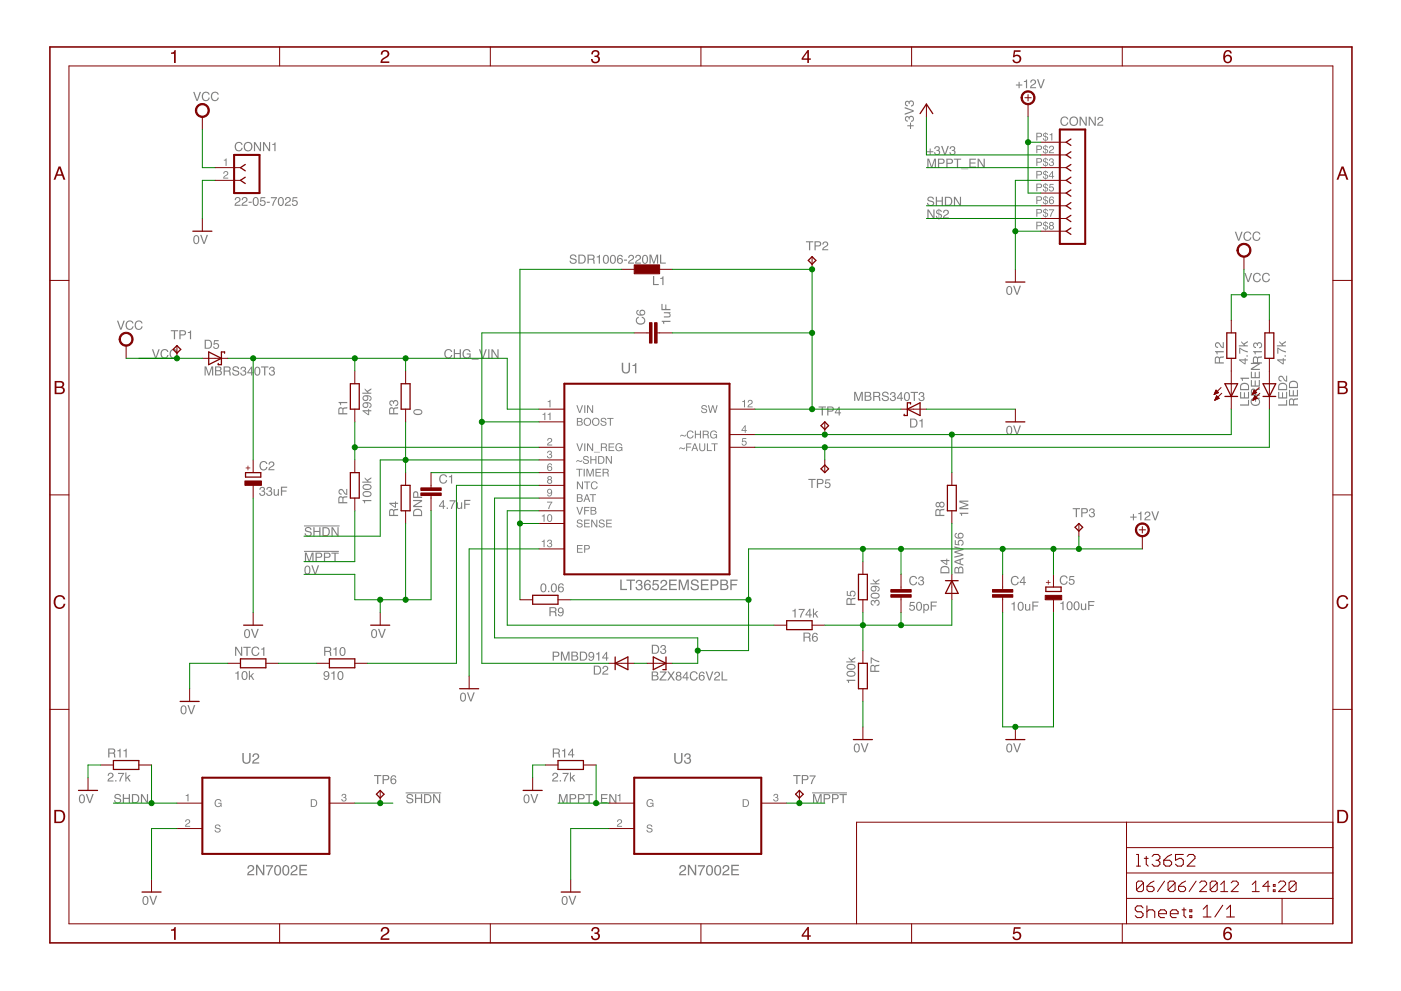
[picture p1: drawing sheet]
<svg xmlns="http://www.w3.org/2000/svg" width="420mm" height="297mm" viewBox="0 0 420 297" stroke-linecap="round" stroke-linejoin="round" font-family="sans-serif">
<g fill="#808080">
<path d="M186 173.7h.4v2.8h1.6v.4h-2zM187.9 173.7h2.5v.4h-1v2.8h-.5v-2.8h-1zM191 174a.91 .91 0 0 1 1.2-.1 .91 .91 0 0 1 .2 1.3h-.2a1 1 0 0 1 .3 1.5 1 1 0 0 1-1.5 .1l-.4-.9h.4a.67 .67 0 0 0 .6 .9 .67 .67 0 0 0 .7-.8 .67 .67 0 0 0-.9-.5v-.4a.58 .58 0 0 0 .8-.4 .58 .58 0 0 0-.5-.7 .58 .58 0 0 0-.6 .6v.2h-.4zM193.6 174a.91 .91 0 0 1 1-.2 .91 .91 0 0 1 .5 .8h-.3a.64 .64 0 0 0-.8-.5 .64 .64 0 0 0-.5 .8v.4a1.03 1.03 0 0 1 1.6 .2 1.03 1.03 0 0 1-.6 1.5 1.03 1.03 0 0 1-1.3-.8v-1.4zM193.5 175.9a.7 .7 0 0 0 1.4 0 .7 .7 0 0 0-1.4 0zM195.9 173.8h1.6v.4h-1.3l-.2 .9a1.05 1.05 0 0 1 1.5 .5 1.05 1.05 0 0 1-.7 1.4 1.05 1.05 0 0 1-1.3-.9h.4a.68 .68 0 0 0 1 .3 .68 .68 0 0 0 .1-1 .68 .68 0 0 0-1 .1h-.4zM198.3 174a1.01 1.01 0 0 1 1.7 .2 1.01 1.01 0 0 1-.7 1.5l-.9 .8h1.7v.4h-2.1a2.42 2.42 0 0 1 1.6-1.9 .62 .62 0 0 0-.5-.9 .62 .62 0 0 0-.7 .8h-.4zM200.7 173.7h2.3v.4h-1.9v1h1.7v.3h-1.7v1.1h1.9v.4h-2.3zM203.5 173.7h.7l.9 2.7 .9-2.7h.6v3.2h-.4v-2.7l-.9 2.7h-.4l-1-2.7 .1 2.7h-.5zM207.5 173.9a1.24 1.24 0 0 1 2 .7h-.4a.68 .68 0 0 0-.8-.7 .68 .68 0 0 0-.5 1h.1a1.6 1.6 0 0 1 1.7 1.1 1.28 1.28 0 0 1-1.3 1 1.28 1.28 0 0 1-1.2-1.1h.4a.83 .83 0 0 0 .8 .7 .83 .83 0 0 0 .9-.8l-.5-.2a1.24 1.24 0 0 1-1.5-1.3zM210.2 173.7h2.3v.4h-1.9v1h1.8v.3h-1.8v1.1h1.9v.4h-2.3zM213.1 173.7h1.5a.91 .91 0 0 1 .9 .9 .91 .91 0 0 1-.9 .9h-1v1.4h-.5zM213.6 174.1v1.1h.8a.56 .56 0 0 0 .7-.6 .56 .56 0 0 0-.7-.5zM216.4 174.1v1h.8a.51 .51 0 0 0 .7-.5 .51 .51 0 0 0-.7-.5zM216.4 175.4v1.1h1a.57 .57 0 0 0 .6-.6 .57 .57 0 0 0-.7-.5zM216 173.7h1.4a.78 .78 0 0 1 .9 .5 .78 .78 0 0 1-.4 1 .89 .89 0 0 1 .5 1.1 .89 .89 0 0 1-1 .6h-1.4zM219 173.7h2.2v.4h-1.8v1h1.6v.3h-1.6v1.5h-.4z" fill-rule="evenodd"/>
<path d="M256.2 117.5h.5l.8 2.2 .7-2.2h.5v2.7h-.3v-2.3l-.8 2.3h-.3l-.8-2.3v2.3h-.3zM259.7 117.8v.8h.6a.44 .44 0 0 0 .6-.4 .44 .44 0 0 0-.6-.4zM259.7 118.9v.9h.7a.49 .49 0 0 0 .6-.5 .49 .49 0 0 0-.6-.4zM259.3 117.5h1.2a.67 .67 0 0 1 .7 .4 .67 .67 0 0 1-.3 .8 .76 .76 0 0 1 .4 .9 .76 .76 0 0 1-.9 .6h-1.1zM262.2 117.8v.9h.9a.47 .47 0 0 0 .5-.4 .47 .47 0 0 0-.5-.5zM261.9 117.5h1.2a.74 .74 0 0 1 .9 .4 .74 .74 0 0 1-.4 .9l.3 .3 .2 1.1h-.4l-.1-1-.5-.2h-.9v1.2h-.3zM264.8 117.6a1.06 1.06 0 0 1 1.7 .6h-.3a.59 .59 0 0 0-.7-.6 .59 .59 0 0 0-.5 .8l.3 .1a.92 .92 0 0 1 1.1 .4 .92 .92 0 0 1-.1 1.1 1.15 1.15 0 0 1-1.9-.7h.4a.71 .71 0 0 0 .7 .6 .71 .71 0 0 0 .7-.6l-.4-.3a.95 .95 0 0 1-1-.2 .95 .95 0 0 1-.2-1zM267.2 117.7a.76 .76 0 0 1 1.2-.1 .76 .76 0 0 1-.1 1.2 .87 .87 0 0 1-.2 1.4 .87 .87 0 0 1-1.2-.9h.3a.58 .58 0 0 0 .5 .8 .58 .58 0 0 0 .6-.7 .58 .58 0 0 0-.7-.5v-.3a.5 .5 0 0 0 .7-.3 .5 .5 0 0 0-.5-.6 .5 .5 0 0 0-.5 .5l-.1 .2h-.3zM270.1 118l-.8 1.2h.8zM270.2 117.5h.2v1.7h.4v.3h-.4v.7h-.3v-.7h-1.1v-.3zM271.5 117.7a.97 .97 0 0 1 1.1 .1 .97 .97 0 0 1 .3 1 .98 .98 0 0 1-.9 1.4 .98 .98 0 0 1-.9-1.3zM271.7 117.9l-.1 .2a1.15 1.15 0 0 0 .5 1.8 1.39 1.39 0 0 0-.1-2.1zM273.1 117.5h2.2v.3h-.9v2.4h-.4v-2.4h-.9zM275.8 117.7a.76 .76 0 0 1 1.1-.1 .76 .76 0 0 1-.1 1.2 .87 .87 0 0 1-.2 1.4 .87 .87 0 0 1-1.2-.9h.4a.58 .58 0 0 0 .5 .8 .58 .58 0 0 0 .6-.7 .58 .58 0 0 0-.7-.5v-.3a.5 .5 0 0 0 .6-.3 .5 .5 0 0 0-.4-.6 .5 .5 0 0 0-.5 .5l-.1 .2h-.3z" fill-rule="evenodd"/>
<path d="M165.7 195.3h1.3a.78 .78 0 0 1 .8 .8 .78 .78 0 0 1-.8 .8h-.9v1.1h-.4zM166.1 195.6v1h.7a.47 .47 0 0 0 .6-.5 .47 .47 0 0 0-.6-.5zM168.2 195.3h.5l.8 2.3 .8-2.3h.5v2.7h-.3v-2.3l-.8 2.3h-.4l-.7-2.3v2.3h-.4zM171.7 195.6v.9h.7a.44 .44 0 0 0 .5-.5 .44 .44 0 0 0-.5-.4zM171.7 196.8v.9h.8a.49 .49 0 0 0 .6-.5 .49 .49 0 0 0-.7-.4zM171.4 195.3h1.1a.67 .67 0 0 1 .8 .5 .67 .67 0 0 1-.4 .8 .76 .76 0 0 1 .5 .9 .76 .76 0 0 1-.9 .5h-1.1zM174.3 195.6v2.1h.6a1.06 1.06 0 0 0 .9-1 1.06 1.06 0 0 0-.9-1.1zM173.9 195.3h1.1a1.37 1.37 0 0 1 1.1 1.4 1.37 1.37 0 0 1-1.1 1.3h-1.1zM176.7 195.7a1.01 1.01 0 0 1 1.3-.1 1.01 1.01 0 0 1 .2 1.3 .9 .9 0 0 1-.6 1.2 .9 .9 0 0 1-1.1-.7h.3a.52 .52 0 0 0 .6 .4 .52 .52 0 0 0 .4-.6l.1-.4a.85 .85 0 0 1-1.2 .1 .85 .85 0 0 1 0-1.2zM176.8 196.3a.56 .56 0 0 0 1.1 0 .56 .56 0 0 0-1.1 0zM178.8 195.9l.9-.5v2.6h-.3v-1.8h-.6zM181.7 195.9l-.8 1.2h.8zM181.8 195.4h.3v1.7h.4v.3h-.4v.6h-.3v-.6h-1.2v-.3z" fill-rule="evenodd"/>
<path d="M195.8 201.6v.8h.7a.44 .44 0 0 0 .5-.4 .44 .44 0 0 0-.5-.4zM195.8 202.7v.9h.8a.49 .49 0 0 0 .6-.5 .49 .49 0 0 0-.7-.4zM195.4 201.3h1.2a.67 .67 0 0 1 .8 .4 .67 .67 0 0 1-.4 .8 .76 .76 0 0 1 .5 .9 .76 .76 0 0 1-.9 .6h-1.2zM197.9 201.3h2v.3l-1.7 2h1.7v.4h-2.1v-.3l1.6-2.1h-1.5zM200.1 201.3h.5l.7 1 .6-1h.5l-.9 1.3 .9 1.4h-.4l-.8-1.2-.7 1.2h-.4l.9-1.4zM203.1 202a.45 .45 0 0 0 .8 0 .45 .45 0 0 0-.8 0zM203 203.2a.55 .55 0 0 0 1.1 0 .55 .55 0 0 0-1.1 0zM202.9 201.5a.75 .75 0 0 1 1.1-.1 .75 .75 0 0 1 0 1.2 .82 .82 0 0 1 .1 1.2 .82 .82 0 0 1-1.2 0 .82 .82 0 0 1 .2-1.2l-.4-.6zM205.8 201.8l-.8 1.2h.8zM205.9 201.3h.3v1.7h.4v.3h-.4v.7h-.4v-.7h-1.1v-.3zM207.2 201.6a1.17 1.17 0 0 1 1.1-.4 1.17 1.17 0 0 1 .9 .9h-.3a.87 .87 0 0 0-1.1-.6 .87 .87 0 0 0-.6 1.1 .85 .85 0 0 0 .7 1.1 .85 .85 0 0 0 1-.7h.3a1.28 1.28 0 0 1-1.7 .9 1.28 1.28 0 0 1-.6-1.9zM210 201.5a.78 .78 0 0 1 .8-.2 .78 .78 0 0 1 .5 .7h-.3a.55 .55 0 0 0-.7-.4 .55 .55 0 0 0-.4 .7v.3a.88 .88 0 0 1 1.3 .2 .88 .88 0 0 1-.4 1.3 .88 .88 0 0 1-1.2-.7v-1.2zM209.9 203.1a.6 .6 0 0 0 1.2 0 .6 .6 0 0 0-1.2 0zM211.6 201.3h.4l.8 2.3 .7-2.3h.5l-1 2.7h-.4zM214.5 201.5a.91 .91 0 0 1 1.4 .4 .91 .91 0 0 1-.9 1.2l-.5 .5h1.4v.4h-1.8a2.22 2.22 0 0 1 1.4-1.7 .53 .53 0 0 0-.4-.7 .53 .53 0 0 0-.6 .7h-.3zM216.4 201.3h.4v2.3h1.3v.4h-1.7z" fill-rule="evenodd"/>
<path d="M61.3 109.8h.6l.7 2.3 .8-2.3h.5v2.7h-.3v-2.2l-.8 2.2h-.3l-.8-2.2v2.2h-.4zM64.8 110.1v.9h.7a.44 .44 0 0 0 .6-.5 .44 .44 0 0 0-.6-.4zM64.8 111.3v.9h.8a.49 .49 0 0 0 .6-.5 .49 .49 0 0 0-.6-.4zM64.5 109.8h1.1a.67 .67 0 0 1 .8 .5 .67 .67 0 0 1-.3 .8 .76 .76 0 0 1 .4 .9 .76 .76 0 0 1-.9 .5h-1.1zM67.4 110.1v1h.9a.47 .47 0 0 0 .5-.5 .47 .47 0 0 0-.5-.5zM67.1 109.8h1.2a.74 .74 0 0 1 .9 .5 .74 .74 0 0 1-.4 .9l.3 .3 .2 1h-.5l-.1-.9-.5-.2h-.8v1.1h-.3zM70 110a1.06 1.06 0 0 1 1.7 .6h-.3a.59 .59 0 0 0-.7-.6 .59 .59 0 0 0-.5 .8l.3 .1a.92 .92 0 0 1 1.1 .4 .92 .92 0 0 1-.2 1.1 1.15 1.15 0 0 1-1.8-.7h.4a.71 .71 0 0 0 .7 .6 .71 .71 0 0 0 .7-.6l-.4-.3a.95 .95 0 0 1-1-.2 .95 .95 0 0 1-.2-1zM72.4 110.1a.76 .76 0 0 1 1.1-.1 .76 .76 0 0 1-.1 1.1 .87 .87 0 0 1-.2 1.5 .87 .87 0 0 1-1.2-.9h.4a.58 .58 0 0 0 .5 .7 .58 .58 0 0 0 .6-.6 .58 .58 0 0 0-.7-.5v-.3a.5 .5 0 0 0 .6-.3 .5 .5 0 0 0-.4-.6 .5 .5 0 0 0-.5 .5l-.1 .2h-.3zM75.3 110.4l-.9 1.2h.9zM75.4 109.9h.2v1.7h.4v.3h-.4v.6h-.3v-.6h-1.2v-.3zM76.7 110.1a.97 .97 0 0 1 1.1 0 .97 .97 0 0 1 .3 1.1 .98 .98 0 0 1-.9 1.4 .98 .98 0 0 1-.9-1.3zM76.9 110.3l-.1 .2a1.15 1.15 0 0 0 .5 1.8 1.39 1.39 0 0 0-.1-2.1zM78.3 109.8h2.2v.4h-.9v2.3h-.4v-2.3h-.9zM81 110.1a.76 .76 0 0 1 1.1-.1 .76 .76 0 0 1-.1 1.1 .87 .87 0 0 1-.2 1.5 .87 .87 0 0 1-1.2-.9h.4a.58 .58 0 0 0 .5 .7 .58 .58 0 0 0 .6-.6 .58 .58 0 0 0-.8-.5v-.3a.5 .5 0 0 0 .7-.3 .5 .5 0 0 0-.4-.6 .5 .5 0 0 0-.6 .5v.2h-.3z" fill-rule="evenodd"/>
<path d="M286.7 170.4l-.2 1.1h.9l-.1-1zM287.8 170.3l-.1 1.2h.9l-.1-1.1-.4-.2zM286.5 170l.5-.1 .5 .4a.76 .76 0 0 1 .9-.5 .76 .76 0 0 1 .5 .9v1.2h-2.7v-1.5zM286.6 168.4l1.2 .4v-.8zM286.2 168.2l2.7-1v.4l-.8 .2v1.1l.8 .3v.4l-2.7-1zM286.2 163.8l2.7 .7v.4l-2.2 .6 2.2 .6v.4l-2.7 .7v-.4l2.2-.5-2.2-.6v-.4l2.2-.6-2.2-.5zM286.3 161.9h.3v1.1l.8 .2a.9 .9 0 0 1 .4-1.3 .9 .9 0 0 1 1.2 .6 .9 .9 0 0 1-.8 1.1v-.4a.58 .58 0 0 0 .3-.8 .58 .58 0 0 0-.9-.1 .58 .58 0 0 0 .2 .9l-.1 .3-1.4-.2zM286.5 159.9l.5-.2v.3a.55 .55 0 0 0-.4 .7 .55 .55 0 0 0 .7 .4h.3a.88 .88 0 0 1 .1-1.3 .88 .88 0 0 1 1.3 .4 .88 .88 0 0 1-.7 1.2 1.31 1.31 0 0 1-1.4-.1 1.31 1.31 0 0 1-.5-1.3zM287.5 160.5a.6 .6 0 0 0 1.2 0 .6 .6 0 0 0-1.2 0z" fill-rule="evenodd"/>
<path d="M109.2 123.3l1.2 .8v-.8zM108.7 123h1.7v-.4h.3v.4h.7v.3h-.7v1.1h-.3l-1.7-1.2zM109 120.8a1.65 1.65 0 0 1 2.4 .7l-.3 .7-.4 .1v-.4a.52 .52 0 0 0 .4-.6 .52 .52 0 0 0-.6-.4h-.3a.87 .87 0 0 1-.1 1.2 .87 .87 0 0 1-1.2-.1 .87 .87 0 0 1 .1-1.2zM109 121.4a.56 .56 0 0 0 1.1 0 .56 .56 0 0 0-1.1 0zM109 118.7a1.65 1.65 0 0 1 2.4 .7l-.3 .7-.4 .1v-.4a.52 .52 0 0 0 .4-.6 .52 .52 0 0 0-.6-.4h-.3a.87 .87 0 0 1-.1 1.2 .87 .87 0 0 1-1.2-.1 .87 .87 0 0 1 .1-1.2zM109 119.3a.56 .56 0 0 0 1.1 0 .56 .56 0 0 0-1.1 0zM109.4 116.4l.7 .8 1.3-.8v.4l-1 .6 .2 .3h.8v.3h-2.7v-.3h1.5l-.8-.9z" fill-rule="evenodd"/>
<path d="M108.7 149.9h2.7v.3h-1.9v.6h-.3zM108.9 147.5a1.6 1.6 0 0 1 2.5 .6 1.47 1.47 0 0 1-1.3 .9 1.47 1.47 0 0 1-1.4-.9zM109.1 147.7a.67 .67 0 0 0 .2 .9 .67 .67 0 0 0 .8 0 .62 .62 0 0 0 .8-.1 .62 .62 0 0 0 0-.8l-.9-.2zM108.9 145.4a1.6 1.6 0 0 1 2.5 .6 1.47 1.47 0 0 1-1.3 .9 1.47 1.47 0 0 1-1.4-.9zM109.1 145.6a.67 .67 0 0 0 .2 .9 .67 .67 0 0 0 .8 0 .62 .62 0 0 0 .8-.1 .62 .62 0 0 0 0-.8l-.9-.2zM109.4 143.1l.7 .7 1.3-.8v.5l-1 .6 .2 .3h.8v.3h-2.7v-.3h1.5l-.8-.9z" fill-rule="evenodd"/>
<path d="M124.1 123a1.6 1.6 0 0 1 2.6 .5 1.47 1.47 0 0 1-1.4 .9 1.47 1.47 0 0 1-1.3-.9zM124.4 123.2a.67 .67 0 0 0 .1 .8 .67 .67 0 0 0 .8 .1 .62 .62 0 0 0 .8-.2 .62 .62 0 0 0 0-.8l-.8-.1z" fill-rule="evenodd"/>
<path d="M124.5 153l-.3 .4v.9h2.1v-.6a1.08 1.08 0 0 0-1.8-.7zM124.1 152.9a1.45 1.45 0 0 1 2.5 .7v1.1h-2.7zM123.9 149.9h2.7v.4l-2.2 1.4h2.2v.3h-2.7v-.4l2.2-1.4h-2.2zM124.1 147.5a.8 .8 0 0 1 .9-.2 .8 .8 0 0 1 .4 .7v.9h1.2v.3h-2.7zM124.4 147.7l-.2 1.2h.9l-.1-1.1z" fill-rule="evenodd"/>
<path d="M111.7 188.7a.97 .97 0 0 1 1.1 .1 .97 .97 0 0 1 .3 1.1 .98 .98 0 0 1-.9 1.4 .98 .98 0 0 1-.9-1.4zM111.9 189l-.1 .1a1.15 1.15 0 0 0 .5 1.8 1.39 1.39 0 0 0-.1-2zM113.4 188.5h.4l.7 2.3 .8-2.3h.4l-1 2.7h-.4z" fill-rule="evenodd"/>
<path d="M132.8 150.4l-.9 1.2h.9zM132.8 149.9h.3v1.7h.4v.3h-.4v.6h-.3v-.6h-1.2v-.3zM134 152.1h.3v.4h-.3zM134.8 149.9h1.9l-1.1 2.6h-.4l.2-.7 .9-1.5h-1.5zM137 150.6h.4v1.3a.49 .49 0 0 0 .6 .3 .49 .49 0 0 0 .3-.7v-.9h.3v1.9h-.3v-.3a.68 .68 0 0 1-.8 .4 .68 .68 0 0 1-.5-.7zM139.2 149.8h1.9v.4h-1.5v.8h1.3v.3h-1.3v1.2h-.4z" fill-rule="evenodd"/>
<path d="M261.3 180.1l.5-.3 .5 .4a.87 .87 0 0 1 1.5 .2 .87 .87 0 0 1-.9 1.2v-.4a.58 .58 0 0 0 .7-.5 .58 .58 0 0 0-.6-.6 .58 .58 0 0 0-.5 .8h-.3a.5 .5 0 0 0-.3-.7 .5 .5 0 0 0-.6 .4 .5 .5 0 0 0 .5 .6h.2v.3a.86 .86 0 0 1-.9-.5 .86 .86 0 0 1 .2-.9zM261.3 178a1.6 1.6 0 0 1 2.5 .6 1.47 1.47 0 0 1-1.3 .9 1.47 1.47 0 0 1-1.4-.9zM261.5 178.2a.67 .67 0 0 0 .2 .8 .67 .67 0 0 0 .8 .1 .62 .62 0 0 0 .8-.1 .62 .62 0 0 0 0-.8l-.9-.2zM261.4 175.8a1.65 1.65 0 0 1 2.4 .7l-.3 .7-.4 .1v-.3a.52 .52 0 0 0 .4-.6 .52 .52 0 0 0-.6-.4l-.4-.1a.87 .87 0 0 1 0 1.3 .87 .87 0 0 1-1.3-.1 .87 .87 0 0 1 .2-1.3zM261.4 176.4a.56 .56 0 0 0 1.1 0 .56 .56 0 0 0-1.1 0zM261.8 173.6l.7 .7 1.2-.8v.4l-1 .7 .3 .2h.7v.4h-2.7v-.4h1.6l-.8-.8z" fill-rule="evenodd"/>
<path d="M237.6 183l1-.5v2.6h-.3v-1.9h-.7zM239.5 182.5h1.8l-1 2.6h-.4l.2-.7 .9-1.6h-1.5zM242.7 183l-.8 1.2h.8zM242.8 182.5h.3v1.7h.3v.3h-.3v.6h-.4v-.6h-1.1v-.4zM243.8 182.4h.3v1.6l.9-.9h.4l-.8 .8 .8 1.2h-.4l-.6-1-.3 .3v.7h-.3z" fill-rule="evenodd"/>
<path d="M253.9 203.7h2.6v.4h-1.9v.6h-.2zM254.1 201.4a1.6 1.6 0 0 1 2.5 .6 1.47 1.47 0 0 1-1.4 .9 1.47 1.47 0 0 1-1.3-.9zM254.3 201.6a.67 .67 0 0 0 .1 .8 .67 .67 0 0 0 .8 .1 .62 .62 0 0 0 .9-.1 .62 .62 0 0 0-.1-.8l-.8-.2zM254.1 199.3a1.6 1.6 0 0 1 2.5 .6 1.47 1.47 0 0 1-1.4 .9 1.47 1.47 0 0 1-1.3-.9zM254.3 199.5a.67 .67 0 0 0 .1 .8 .67 .67 0 0 0 .8 .1 .62 .62 0 0 0 .9-.1 .62 .62 0 0 0-.1-.8l-.8-.2zM254.5 197l.8 .7 1.2-.8v.5l-1 .6 .3 .2h.7v.4h-2.7v-.4h1.6l-.9-.8z" fill-rule="evenodd"/>
<path d="M287.8 153.7h2.6v.3h-1.9v.7h-.2zM287.7 150h2.7v.4h-2.3l2.3 .8v.3l-2.3 .8h2.3v.3h-2.7v-.5l2.3-.8-2.3-.7z" fill-rule="evenodd"/>
<path d="M162.5 175a.97 .97 0 0 1 1.1 .1 .97 .97 0 0 1 .3 1.1 .98 .98 0 0 1-.9 1.4 .98 .98 0 0 1-.9-1.4zM162.7 175.3l-.2 .1a1.15 1.15 0 0 0 .6 1.8 1.39 1.39 0 0 0-.1-2.1zM164.4 177.1h.3v.4h-.3zM165.6 175a.97 .97 0 0 1 1.1 .1 .97 .97 0 0 1 .3 1.1 .98 .98 0 0 1-.9 1.4 .98 .98 0 0 1-.9-1.4zM165.8 175.3l-.1 .1a1.15 1.15 0 0 0 .6 1.8 1.39 1.39 0 0 0-.2-2.1zM167.8 175a.78 .78 0 0 1 .8-.1 .78 .78 0 0 1 .5 .6h-.4a.55 .55 0 0 0-.6-.4 .55 .55 0 0 0-.4 .7v.3a.88 .88 0 0 1 1.3 .2 .88 .88 0 0 1-.5 1.3 .88 .88 0 0 1-1.1-.7v-1.2zM167.7 176.7a.57 .57 0 0 0 1.1 0 .57 .57 0 0 0-1.1 0z" fill-rule="evenodd"/>
<path d="M78.1 146.1a.76 .76 0 0 1 1.1-.1 .76 .76 0 0 1-.1 1.2 .87 .87 0 0 1-.2 1.5 .87 .87 0 0 1-1.2-.9h.4a.58 .58 0 0 0 .5 .7 .58 .58 0 0 0 .6-.7 .58 .58 0 0 0-.8-.4v-.3a.5 .5 0 0 0 .7-.4 .5 .5 0 0 0-.4-.6 .5 .5 0 0 0-.6 .5v.2h-.3zM80.2 146.1a.76 .76 0 0 1 1.1-.1 .76 .76 0 0 1-.1 1.2 .87 .87 0 0 1-.2 1.5 .87 .87 0 0 1-1.2-.9h.4a.58 .58 0 0 0 .5 .7 .58 .58 0 0 0 .6-.7 .58 .58 0 0 0-.8-.4v-.3a.5 .5 0 0 0 .7-.4 .5 .5 0 0 0-.4-.6 .5 .5 0 0 0-.6 .5v.2h-.3zM82.1 146.6h.3v1.3a.49 .49 0 0 0 .7 .4 .49 .49 0 0 0 .2-.7v-1h.4v2h-.4v-.3a.68 .68 0 0 1-.7 .3 .68 .68 0 0 1-.5-.7zM84.2 145.9h1.9v.3h-1.5v.8h1.3v.3h-1.3v1.3h-.4z" fill-rule="evenodd"/>
<path d="M73.6 188.7a.97 .97 0 0 1 1.1 .1 .97 .97 0 0 1 .3 1.1 .98 .98 0 0 1-.9 1.4 .98 .98 0 0 1-.9-1.4zM73.8 189l-.1 .1a1.15 1.15 0 0 0 .5 1.8 1.39 1.39 0 0 0-.1-2zM75.3 188.5h.4l.7 2.3 .8-2.3h.4l-1 2.7h-.4z" fill-rule="evenodd"/>
<path d="M256.5 223a.97 .97 0 0 1 1.1 .1 .97 .97 0 0 1 .3 1.1 .98 .98 0 0 1-.9 1.3 .98 .98 0 0 1-1-1.3zM256.6 223.3l-.1 .1a1.15 1.15 0 0 0 .6 1.8 1.39 1.39 0 0 0-.1-2.1zM258.1 222.8h.4l.8 2.3 .8-2.3h.4l-1 2.7h-.4z" fill-rule="evenodd"/>
<path d="M138.4 207.8a.97 .97 0 0 1 1.1 .1 .97 .97 0 0 1 .3 1 .98 .98 0 0 1-.9 1.4 .98 .98 0 0 1-1-1.3zM138.5 208l-.1 .2a1.15 1.15 0 0 0 .6 1.8 1.39 1.39 0 0 0-.1-2.1zM140 207.5h.4l.8 2.3 .8-2.3h.4l-1 2.7h-.4z" fill-rule="evenodd"/>
<path d="M272.9 180.4h1.4v.3h-1.1l-.1 .8a.9 .9 0 0 1 1.2 .4 .9 .9 0 0 1-.6 1.2 .9 .9 0 0 1-1.1-.8h.4a.58 .58 0 0 0 .8 .3 .58 .58 0 0 0 .1-.9 .58 .58 0 0 0-.9 .2l-.3-.1zM275.1 180.5a.97 .97 0 0 1 1.1 .1 .97 .97 0 0 1 .3 1.1 .98 .98 0 0 1-.8 1.4 .98 .98 0 0 1-1-1.4zM275.3 180.8l-.1 .1a1.15 1.15 0 0 0 .6 1.9 1.39 1.39 0 0 0-.2-2.1zM277.4 181.4a.66 .66 0 0 0-.2 1 .66 .66 0 0 0 1 0 .67 .67 0 0 0 0-.8 .67 .67 0 0 0-.8-.2zM276.9 181h.3v.3a.9 .9 0 0 1 1.3 0 .9 .9 0 0 1 .1 1.2 .76 .76 0 0 1-1.4 .3v1h-.3zM279.1 180.3h1.9v.3h-1.5v.9h1.3v.3h-1.3v1.2h-.4z" fill-rule="evenodd"/>
<path d="M302.2 223a.97 .97 0 0 1 1.1 .1 .97 .97 0 0 1 .3 1.1 .98 .98 0 0 1-.9 1.3 .98 .98 0 0 1-.9-1.3zM302.4 223.3l-.1 .1a1.15 1.15 0 0 0 .5 1.8 1.39 1.39 0 0 0-.1-2.1zM303.8 222.8h.4l.8 2.3 .8-2.3h.4l-1 2.7h-.4z" fill-rule="evenodd"/>
<path d="M303.3 180.9l1-.5v2.6h-.3v-1.9h-.7zM305.6 180.5a.97 .97 0 0 1 1.1 .1 .97 .97 0 0 1 .3 1.1 .98 .98 0 0 1-.9 1.4 .98 .98 0 0 1-.9-1.4zM305.8 180.8l-.1 .1a1.15 1.15 0 0 0 .5 1.9 1.39 1.39 0 0 0-.1-2.1zM307.4 181h.3v1.3a.49 .49 0 0 0 .7 .4 .49 .49 0 0 0 .3-.7v-1h.3v2h-.3v-.3a.68 .68 0 0 1-.8 .3 .68 .68 0 0 1-.5-.6zM309.6 180.3h1.9v.3h-1.6v.9h1.4v.3h-1.4v1.2h-.3z" fill-rule="evenodd"/>
<path d="M318 180.7l1-.5v2.7h-.4v-1.9h-.6zM320.3 180.4a.97 .97 0 0 1 1.1 .1 .97 .97 0 0 1 .3 1 .98 .98 0 0 1-.9 1.4 .98 .98 0 0 1-.9-1.3zM320.5 180.6l-.2 .2a1.15 1.15 0 0 0 .6 1.8 1.39 1.39 0 0 0-.1-2.1zM322.4 180.4a.97 .97 0 0 1 1.1 .1 .97 .97 0 0 1 .3 1 .98 .98 0 0 1-.9 1.4 .98 .98 0 0 1-1-1.3zM322.5 180.6l-.1 .2a1.15 1.15 0 0 0 .6 1.8 1.39 1.39 0 0 0-.1-2.1zM324.2 180.9h.3v1.3a.49 .49 0 0 0 .7 .4 .49 .49 0 0 0 .2-.7v-1h.3v2h-.3v-.3a.68 .68 0 0 1-.7 .3 .68 .68 0 0 1-.5-.7zM326.3 180.2h1.9v.3h-1.5v.8h1.3v.3h-1.3v1.3h-.4z" fill-rule="evenodd"/>
<path d="M198.4 96.2h2.7v.3h-1.9v.6h-.3zM199.1 93.6h2v.3h-.3a.68 .68 0 0 1 .3 .8 .68 .68 0 0 1-.7 .5h-1.3v-.4h1.3a.49 .49 0 0 0 .4-.6 .49 .49 0 0 0-.7-.3h-1zM198.4 91.1h.3v1.5h.8v-1.3h.3v1.3h1.3v.4h-2.7z" fill-rule="evenodd"/>
<path d="M97.2 201.4a1.01 1.01 0 0 1 1.3 0 1.01 1.01 0 0 1 .3 1.3 .9 .9 0 0 1-.6 1.1 .9 .9 0 0 1-1.2-.7h.4a.52 .52 0 0 0 .6 .5 .52 .52 0 0 0 .4-.7l.1-.3a.85 .85 0 0 1-1.3 0 .85 .85 0 0 1 0-1.2zM97.4 202a.56 .56 0 0 0 1.1 0 .56 .56 0 0 0-1.1 0zM99.3 201.7l1-.6v2.7h-.3v-1.9h-.7zM101.6 201.3a.97 .97 0 0 1 1.1 .1 .97 .97 0 0 1 .3 1 .98 .98 0 0 1-.9 1.4 .98 .98 0 0 1-.9-1.3zM101.8 201.6l-.1 .1a1.15 1.15 0 0 0 .5 1.8 1.39 1.39 0 0 0-.1-2.1z" fill-rule="evenodd"/>
<path d="M70.6 201.7l.9-.6v2.7h-.3v-1.9h-.6zM72.8 201.3a.97 .97 0 0 1 1.2 .1 .97 .97 0 0 1 .2 1 .98 .98 0 0 1-.8 1.4 .98 .98 0 0 1-1-1.3zM73 201.6l-.1 .1a1.15 1.15 0 0 0 .6 1.8 1.39 1.39 0 0 0-.2-2.1zM74.6 201.1h.4v1.5l.8-.8h.4l-.7 .7 .8 1.3h-.5l-.6-1-.2 .2v.8h-.4z" fill-rule="evenodd"/>
<path d="M54.6 211.6a.97 .97 0 0 1 1.1 .1 .97 .97 0 0 1 .3 1 .98 .98 0 0 1-.9 1.4 .98 .98 0 0 1-1-1.3zM54.7 211.8l-.1 .2a1.15 1.15 0 0 0 .6 1.8 1.39 1.39 0 0 0-.1-2.1zM56.2 211.4h.4l.8 2.3 .8-2.3h.4l-1 2.7h-.4z" fill-rule="evenodd"/>
<path d="M302.2 127.8a.97 .97 0 0 1 1.1 .1 .97 .97 0 0 1 .3 1 .98 .98 0 0 1-.9 1.4 .98 .98 0 0 1-.9-1.3zM302.4 128l-.1 .2a1.15 1.15 0 0 0 .5 1.8 1.39 1.39 0 0 0-.1-2.1zM303.8 127.5h.4l.8 2.3 .8-2.3h.4l-1 2.7h-.4z" fill-rule="evenodd"/>
<path d="M171.2 76.5a1.06 1.06 0 0 1 1.7 .6h-.4a.59 .59 0 0 0-.6-.6 .59 .59 0 0 0-.5 .8l.3 .1a.92 .92 0 0 1 1.1 .4 .92 .92 0 0 1-.2 1.1 1.15 1.15 0 0 1-1.8-.8h.4a.71 .71 0 0 0 .7 .7 .71 .71 0 0 0 .7-.7l-.4-.2a.95 .95 0 0 1-1-.2 .95 .95 0 0 1-.2-1.1zM173.8 76.6v2.1h.7a1.06 1.06 0 0 0 .8-1 1.06 1.06 0 0 0-.8-1.1zM173.4 76.3h1.1a1.37 1.37 0 0 1 1.2 1.4 1.37 1.37 0 0 1-1.2 1.3h-1.1zM176.6 76.6v1h.8a.47 .47 0 0 0 .6-.5 .47 .47 0 0 0-.5-.5zM176.2 76.3h1.2a.74 .74 0 0 1 .9 .5 .74 .74 0 0 1-.3 .9l.3 .3 .1 1h-.4l-.1-.9-.5-.2h-.8v1.1h-.4zM178.9 76.9l1-.5v2.6h-.3v-1.9h-.7zM181.2 76.5a.97 .97 0 0 1 1.1 .1 .97 .97 0 0 1 .3 1.1 .98 .98 0 0 1-.9 1.4 .98 .98 0 0 1-.9-1.3zM181.4 76.8l-.1 .2a1.15 1.15 0 0 0 .6 1.8 1.39 1.39 0 0 0-.2-2.1zM183.3 76.5a.97 .97 0 0 1 1.1 .1 .97 .97 0 0 1 .3 1.1 .98 .98 0 0 1-.9 1.4 .98 .98 0 0 1-.9-1.3zM183.5 76.8l-.1 .2a1.15 1.15 0 0 0 .6 1.8 1.39 1.39 0 0 0-.2-2.1zM185.5 76.5a.78 .78 0 0 1 .8-.1 .78 .78 0 0 1 .5 .7h-.4a.55 .55 0 0 0-.6-.4 .55 .55 0 0 0-.4 .7v.3a.88 .88 0 0 1 1.3 .1 .88 .88 0 0 1-.5 1.3 .88 .88 0 0 1-1.1-.7v-1.1zM185.4 78.2a.57 .57 0 0 0 1.1 0 .57 .57 0 0 0-1.1 0zM187.1 77.8h.9v.3h-.9zM188.7 76.5a.91 .91 0 0 1 1.4 .5 .91 .91 0 0 1-.9 1.2l-.5 .5h1.4v.3h-1.8a2.22 2.22 0 0 1 1.5-1.6 .53 .53 0 0 0-.5-.7 .53 .53 0 0 0-.6 .6h-.3zM190.8 76.5a.91 .91 0 0 1 1.4 .5 .91 .91 0 0 1-.9 1.2l-.5 .5h1.4v.3h-1.8a2.22 2.22 0 0 1 1.5-1.6 .53 .53 0 0 0-.5-.7 .53 .53 0 0 0-.6 .6h-.3zM192.9 76.5a.97 .97 0 0 1 1.2 .1 .97 .97 0 0 1 .2 1.1 .98 .98 0 0 1-.8 1.4 .98 .98 0 0 1-1-1.3zM193.1 76.8l-.1 .2a1.15 1.15 0 0 0 .6 1.8 1.39 1.39 0 0 0-.2-2.1zM194.8 76.3h.5l.8 2.3 .8-2.3h.5v2.7h-.4v-2.3l-.7 2.3h-.4l-.8-2.3v2.3h-.3zM197.9 76.3h.4v2.4h1.4v.3h-1.8z" fill-rule="evenodd"/>
<path d="M375.4 119.5l.5-.2v.3a.94 .94 0 0 0-.4 1.3 .94 .94 0 0 0 1.3 .4 .87 .87 0 0 0 .8-.9 .87 .87 0 0 0-.9-.8v.8h-.3v-1.2h1.4v.3h-.3a1.37 1.37 0 0 1-.7 2.2 1.37 1.37 0 0 1-1.7-1.5zM375.6 116.9l-.2 1.3h1l-.1-1.2zM375.4 116.6l.7-.1 .4 .3 .3-.3 1-.1v.4l-.9 .1-.2 .5v.8h1.1v.4h-2.7v-1.4zM375.1 113.9h.4v1.6h.8v-1.5h.3v1.5h.9v-1.6h.3v2h-2.7zM375.1 111.4h.4v1.6h.8v-1.5h.3v1.5h.9v-1.6h.3v2h-2.7zM375.1 108.8h2.7v.4l-2.2 1.4h2.2v.3h-2.7v-.4l2.2-1.4h-2.2z" fill-rule="evenodd"/>
<path d="M387 119.9l-.1 1.3h.9l-.1-1.3zM386.8 119.6l.7-.2 .4 .4 .3-.3 1.1-.2v.4l-1 .1-.2 .5v.9h1.2v.3h-2.7v-1.4zM386.6 116.9h.3v1.6h.8v-1.5h.3v1.5h.9v-1.7h.4v2h-2.7zM387.1 114.7l-.2 .3v1h2v-.7a1.08 1.08 0 0 0-1.8-.6zM386.8 114.5a1.45 1.45 0 0 1 2.5 .7v1.1h-2.7z" fill-rule="evenodd"/>
<path d="M372.1 108.1l1.2 .8v-.8zM371.6 107.7h1.7v-.4h.3v.4h.6v.3h-.6v1.2h-.4l-1.6-1.2zM373.8 106.5h.4v.4h-.4zM371.6 104.2l2.6 1.1v.3l-1.1-.3-1.1-.7v1.4h-.4zM372.2 102.2l.8 .8 1.2-.8v.4l-1 .6 .3 .3h.7v.3h-2.7v-.3h1.6l-.9-.8z" fill-rule="evenodd"/>
<path d="M383.5 108.1l1.2 .8v-.8zM383 107.7h1.7v-.4h.3v.4h.6v.3h-.6v1.2h-.3l-1.7-1.2zM385.2 106.5h.4v.4h-.4zM383.1 104.2l2.5 1.1v.3l-1.1-.3-1.1-.7v1.4h-.3zM383.7 102.2l.7 .8 1.2-.8v.4l-1 .6 .3 .3h.7v.3h-2.7v-.3h1.6l-.8-.8z" fill-rule="evenodd"/>
<path d="M339.8 154h.3v.8h.8v.4h-.8v.8h-.3v-.8h-.8v-.4h.8zM341.3 153.8l1-.5v2.7h-.3v-1.9h-.7zM343.6 153.5a.91 .91 0 0 1 1.4 .4 .91 .91 0 0 1-.9 1.2l-.5 .6h1.4v.3h-1.8a2.22 2.22 0 0 1 1.4-1.7 .53 .53 0 0 0-.5-.7 .53 .53 0 0 0-.5 .7h-.3zM345.3 153.3h.4l.8 2.3 .7-2.3h.4l-1 2.7h-.3z" fill-rule="evenodd"/>
<path d="M35.1 96.1h.4l.7 2.3 .8-2.3h.4l-1 2.7h-.3zM38 96.5a1.17 1.17 0 0 1 1.1-.4 1.17 1.17 0 0 1 .9 .8h-.3a.87 .87 0 0 0-1.1-.5 .87 .87 0 0 0-.6 1.1 .85 .85 0 0 0 .7 1.1 .85 .85 0 0 0 1-.8h.3a1.28 1.28 0 0 1-1.7 1 1.28 1.28 0 0 1-.6-1.9zM40.7 96.5a1.17 1.17 0 0 1 1.2-.4 1.17 1.17 0 0 1 .8 .8h-.3a.87 .87 0 0 0-1.1-.5 .87 .87 0 0 0-.6 1.1 .85 .85 0 0 0 .7 1.1 .85 .85 0 0 0 1-.8h.4a1.28 1.28 0 0 1-1.8 1 1.28 1.28 0 0 1-.5-1.9z" fill-rule="evenodd"/>
<path d="M370.3 69.5h.4l.8 2.3 .8-2.3h.4l-1 2.7h-.4zM373.2 69.8a1.17 1.17 0 0 1 1.2-.4 1.17 1.17 0 0 1 .9 .9h-.4a.87 .87 0 0 0-1.1-.6 .87 .87 0 0 0-.5 1.1 .85 .85 0 0 0 .6 1.1 .85 .85 0 0 0 1-.7h.4a1.28 1.28 0 0 1-1.7 .9 1.28 1.28 0 0 1-.6-1.9zM375.9 69.8a1.17 1.17 0 0 1 1.2-.4 1.17 1.17 0 0 1 .9 .9h-.4a.87 .87 0 0 0-1.1-.6 .87 .87 0 0 0-.5 1.1 .85 .85 0 0 0 .6 1.1 .85 .85 0 0 0 1.1-.7h.3a1.28 1.28 0 0 1-1.7 .9 1.28 1.28 0 0 1-.6-1.9z" fill-rule="evenodd"/>
<path d="M74.5 259.5a1.01 1.01 0 0 1 1.6 .2 1.01 1.01 0 0 1-.7 1.5l-.8 .8h1.6v.4h-2.1a2.42 2.42 0 0 1 1.6-1.9 .62 .62 0 0 0-.4-.9 .62 .62 0 0 0-.7 .8h-.4zM76.8 259.2h.5l1.6 2.6v-2.6h.4v3.2h-.5l-1.6-2.6v2.6h-.4zM79.8 259.3h2.1l-1.3 3.1h-.4l.2-.7 1.1-2h-1.7zM82.7 259.5a1.21 1.21 0 0 1 1.4 .2 1.21 1.21 0 0 1 .2 1.4 1.11 1.11 0 0 1-1.2 1.3 1.11 1.11 0 0 1-.9-1.5l.1-.9zM82.9 259.8a1.65 1.65 0 0 0 .3 2.3 1.47 1.47 0 0 0 .1-2.5zM85.1 259.5a1.21 1.21 0 0 1 1.5 .2 1.21 1.21 0 0 1 .2 1.4 1.11 1.11 0 0 1-1.3 1.3 1.11 1.11 0 0 1-.9-1.5l.2-.9zM85.3 259.8a1.65 1.65 0 0 0 .4 2.3 1.47 1.47 0 0 0 0-2.5zM87.5 259.5a1.01 1.01 0 0 1 1.6 .2 1.01 1.01 0 0 1-.7 1.5l-.9 .8h1.7v.4h-2.1a2.42 2.42 0 0 1 1.6-1.9 .62 .62 0 0 0-.5-.9 .62 .62 0 0 0-.6 .8h-.4zM89.8 259.2h2.3v.4h-1.9v.9h1.7v.4h-1.7v1.1h1.9v.4h-2.3z" fill-rule="evenodd"/>
<path d="M204 259.5a1.01 1.01 0 0 1 1.6 .2 1.01 1.01 0 0 1-.6 1.5l-.9 .8h1.7v.4h-2.2a2.42 2.42 0 0 1 1.7-1.9 .62 .62 0 0 0-.5-.9 .62 .62 0 0 0-.7 .8h-.4zM206.3 259.2h.5l1.6 2.6v-2.6h.4v3.2h-.5l-1.6-2.6v2.6h-.4zM209.3 259.3h2.1l-1.2 3.1h-.5l.2-.7 1.1-2h-1.7zM212.2 259.5a1.21 1.21 0 0 1 1.4 .2 1.21 1.21 0 0 1 .2 1.4 1.11 1.11 0 0 1-1.2 1.3 1.11 1.11 0 0 1-.9-1.5l.2-.9zM212.4 259.8a1.65 1.65 0 0 0 .4 2.3 1.47 1.47 0 0 0 0-2.5zM214.7 259.5a1.21 1.21 0 0 1 1.4 .2 1.21 1.21 0 0 1 .2 1.4 1.11 1.11 0 0 1-1.2 1.3 1.11 1.11 0 0 1-.9-1.5l.1-.9zM214.9 259.8a1.65 1.65 0 0 0 .3 2.3 1.47 1.47 0 0 0 0-2.5zM217 259.5a1.01 1.01 0 0 1 1.6 .2 1.01 1.01 0 0 1-.7 1.5l-.9 .8h1.7v.4h-2.1a2.42 2.42 0 0 1 1.6-1.9 .62 .62 0 0 0-.5-.9 .62 .62 0 0 0-.6 .8h-.4zM219.3 259.2h2.3v.4h-1.9v.9h1.8v.4h-1.8v1.1h1.9v.4h-2.3z" fill-rule="evenodd"/>
<path d="M168.8 268.7a.97 .97 0 0 1 1.2 .1 .97 .97 0 0 1 .2 1.1 .98 .98 0 0 1-.8 1.4 .98 .98 0 0 1-1-1.4zM169 269l-.1 .1a1.15 1.15 0 0 0 .6 1.8 1.39 1.39 0 0 0-.2-2zM170.5 268.5h.4l.8 2.3 .7-2.3h.5l-1 2.7h-.4z" fill-rule="evenodd"/>
<path d="M43.1 268.7a.97 .97 0 0 1 1.1 .1 .97 .97 0 0 1 .3 1.1 .98 .98 0 0 1-.8 1.4 .98 .98 0 0 1-1-1.4zM43.3 269l-.1 .1a1.15 1.15 0 0 0 .6 1.8 1.39 1.39 0 0 0-.2-2zM44.8 268.5h.4l.8 2.3 .7-2.3h.4l-.9 2.7h-.4z" fill-rule="evenodd"/>
<path d="M32.6 231.8a.91 .91 0 0 1 1.4 .4 .91 .91 0 0 1-.9 1.2l-.5 .5h1.4v.3h-1.8a2.22 2.22 0 0 1 1.5-1.6 .53 .53 0 0 0-.5-.7 .53 .53 0 0 0-.6 .6h-.3zM34.5 233.8h.4v.4h-.4zM35.4 231.7h1.8l-1.1 2.5h-.3l.2-.7 .9-1.5h-1.5zM37.6 231.5h.3v1.6l.9-.8h.4l-.8 .7 .8 1.2h-.4l-.6-.9-.3 .2v.7h-.3z" fill-rule="evenodd"/>
<path d="M165.9 231.8a.91 .91 0 0 1 1.5 .4 .91 .91 0 0 1-.9 1.2l-.6 .5h1.5v.3h-1.8a2.22 2.22 0 0 1 1.4-1.6 .53 .53 0 0 0-.5-.7 .53 .53 0 0 0-.5 .6h-.4zM167.9 233.8h.4v.4h-.4zM168.7 231.7h1.9l-1.1 2.5h-.4l.2-.7 .9-1.5h-1.5zM170.9 231.5h.3v1.6l.9-.8h.4l-.7 .7 .8 1.2h-.5l-.6-.9-.3 .2v.7h-.3z" fill-rule="evenodd"/>
<path d="M24.1 238.2a.97 .97 0 0 1 1.1 .1 .97 .97 0 0 1 .3 1.1 .98 .98 0 0 1-.9 1.4 .98 .98 0 0 1-.9-1.3zM24.3 238.5l-.1 .2a1.15 1.15 0 0 0 .5 1.8 1.39 1.39 0 0 0-.1-2.1zM25.7 238h.4l.8 2.3 .8-2.3h.4l-1 2.7h-.4z" fill-rule="evenodd"/>
<path d="M157.4 238.2a.97 .97 0 0 1 1.1 .1 .97 .97 0 0 1 .3 1.1 .98 .98 0 0 1-.9 1.4 .98 .98 0 0 1-.9-1.3zM157.6 238.5l-.1 .2a1.15 1.15 0 0 0 .6 1.8 1.39 1.39 0 0 0-.2-2.1zM159.1 238h.4l.7 2.3 .8-2.3h.4l-1 2.7h-.3z" fill-rule="evenodd"/>
<path d="M70.7 59.2a.91 .91 0 0 1 1.4 .4 .91 .91 0 0 1-.9 1.2l-.5 .6h1.4v.3h-1.8a2.22 2.22 0 0 1 1.4-1.7 .53 .53 0 0 0-.4-.7 .53 .53 0 0 0-.6 .7h-.3zM72.8 59.2a.91 .91 0 0 1 1.4 .4 .91 .91 0 0 1-.9 1.2l-.5 .6h1.4v.3h-1.8a2.22 2.22 0 0 1 1.4-1.7 .53 .53 0 0 0-.4-.7 .53 .53 0 0 0-.6 .7h-.3zM74.6 60.5h.9v.3h-.9zM76.2 59.2a.97 .97 0 0 1 1.1 .1 .97 .97 0 0 1 .3 1.1 .98 .98 0 0 1-.9 1.3 .98 .98 0 0 1-.9-1.3zM76.4 59.5l-.1 .1a1.15 1.15 0 0 0 .5 1.8 1.39 1.39 0 0 0-.1-2.1zM78.2 59.1h1.3v.3h-1.1l-.1 .7a.9 .9 0 0 1 1.3 .5 .9 .9 0 0 1-.6 1.2 .9 .9 0 0 1-1.1-.8h.3a.58 .58 0 0 0 .9 .3 .58 .58 0 0 0 .1-.9 .58 .58 0 0 0-.9 .1h-.3zM80 60.5h.9v.3h-.9zM81.2 59.1h1.9l-1.1 2.6h-.4l.2-.8 .9-1.5h-1.5zM83.7 59.2a.97 .97 0 0 1 1.1 .1 .97 .97 0 0 1 .3 1.1 .98 .98 0 0 1-.8 1.3 .98 .98 0 0 1-1-1.3zM83.9 59.5l-.1 .1a1.15 1.15 0 0 0 .6 1.8 1.39 1.39 0 0 0-.2-2.1zM85.8 59.2a.91 .91 0 0 1 1.4 .4 .91 .91 0 0 1-.9 1.2l-.5 .6h1.4v.3h-1.8a2.22 2.22 0 0 1 1.4-1.7 .53 .53 0 0 0-.5-.7 .53 .53 0 0 0-.5 .7h-.3zM87.8 59.1h1.4v.3h-1.1l-.2 .7a.9 .9 0 0 1 1.3 .5 .9 .9 0 0 1-.6 1.2 .9 .9 0 0 1-1.1-.8h.4a.58 .58 0 0 0 .8 .3 .58 .58 0 0 0 .1-.9 .58 .58 0 0 0-.9 .1h-.3z" fill-rule="evenodd"/>
<path d="M302.2 85.9a.97 .97 0 0 1 1.1 .1 .97 .97 0 0 1 .3 1 .98 .98 0 0 1-.9 1.4 .98 .98 0 0 1-.9-1.3zM302.4 86.1l-.1 .2a1.15 1.15 0 0 0 .5 1.8 1.39 1.39 0 0 0-.1-2.1zM303.8 85.6h.4l.8 2.3 .8-2.3h.4l-1 2.7h-.4z" fill-rule="evenodd"/>
<path d="M57.9 27.6h.4l.8 2.3 .8-2.3h.4l-1 2.7h-.4zM60.8 27.9a1.17 1.17 0 0 1 1.2-.4 1.17 1.17 0 0 1 .9 .9h-.4a.87 .87 0 0 0-1.1-.6 .87 .87 0 0 0-.5 1.1 .85 .85 0 0 0 .6 1.1 .85 .85 0 0 0 1-.7h.4a1.28 1.28 0 0 1-1.7 .9 1.28 1.28 0 0 1-.6-1.9zM63.5 27.9a1.17 1.17 0 0 1 1.2-.4 1.17 1.17 0 0 1 .9 .9h-.4a.87 .87 0 0 0-1.1-.6 .87 .87 0 0 0-.5 1.1 .85 .85 0 0 0 .7 1.1 .85 .85 0 0 0 1-.7h.3a1.28 1.28 0 0 1-1.7 .9 1.28 1.28 0 0 1-.6-1.9z" fill-rule="evenodd"/>
<path d="M58.4 70.6a.97 .97 0 0 1 1.1 .1 .97 .97 0 0 1 .3 1.1 .98 .98 0 0 1-.9 1.4 .98 .98 0 0 1-1-1.4zM58.5 70.9l-.1 .1a1.15 1.15 0 0 0 .6 1.9 1.39 1.39 0 0 0-.1-2.1zM60 70.4h.4l.8 2.3 .8-2.3h.4l-1 2.7h-.4z" fill-rule="evenodd"/>
<path d="M272.1 37.5h.8v-.8h.3v.8h.8v.4h-.8v.8h-.3v-.8h-.8zM271.6 35l.5-.2 .5 .3a.87 .87 0 0 1 1.5 .2 .87 .87 0 0 1-.9 1.2v-.3a.58 .58 0 0 0 .7-.5 .58 .58 0 0 0-.6-.6 .58 .58 0 0 0-.5 .7h-.3a.5 .5 0 0 0-.3-.7 .5 .5 0 0 0-.6 .5 .5 .5 0 0 0 .5 .5h.2v.4a.86 .86 0 0 1-.9-.5 .86 .86 0 0 1 .2-1zM271.3 32.1l2.7 1v.4l-2.7 .9v-.4l2.3-.7-2.3-.8zM271.6 30.4l.5-.2 .5 .3a.87 .87 0 0 1 1.5 .2 .87 .87 0 0 1-.9 1.2v-.3a.58 .58 0 0 0 .7-.5 .58 .58 0 0 0-.6-.7 .58 .58 0 0 0-.5 .8h-.3a.5 .5 0 0 0-.3-.7 .5 .5 0 0 0-.6 .4 .5 .5 0 0 0 .5 .6h.2v.4a.86 .86 0 0 1-.9-.5 .86 .86 0 0 1 .2-1z" fill-rule="evenodd"/>
<path d="M305.5 24.5h.3v.8h.8v.3h-.8v.8h-.3v-.8h-.8v-.3h.8zM307.1 24.3l.9-.5v2.6h-.3v-1.8h-.6zM309.3 24a.91 .91 0 0 1 1.4 .4 .91 .91 0 0 1-.9 1.2l-.5 .5h1.4v.3h-1.8a2.22 2.22 0 0 1 1.4-1.6 .53 .53 0 0 0-.5-.7 .53 .53 0 0 0-.5 .6h-.3zM311 23.7h.4l.8 2.3 .7-2.3h.4l-.9 2.7h-.4z" fill-rule="evenodd"/>
<path d="M172.8 121.5h.4l.7 1.9 .6-1.9h.4l-.9 2.3h-.3zM175.2 121.5h.3v2.3h-.3zM176 121.5h.4l1.2 1.8v-1.8h.3v2.3h-.4l-1.2-1.9v1.9h-.3z" fill-rule="evenodd"/>
<path d="M164.3 120.3l.8-.4v2.2h-.3v-1.6h-.5z" fill-rule="evenodd"/>
<path d="M173.3 125.5v.8h.6a.37 .37 0 0 0 .5-.4 .37 .37 0 0 0-.5-.4zM173.3 126.5v.8h.7a.42 .42 0 0 0 .5-.4 .42 .42 0 0 0-.6-.4zM173 125.3h1a.57 .57 0 0 1 .6 .3 .57 .57 0 0 1-.2 .7 .65 .65 0 0 1 .4 .8 .65 .65 0 0 1-.8 .5h-1zM175 126.4a1.2 1.2 0 0 1 2.4 0 1.2 1.2 0 0 1-2.4 0zM175.3 126.4a.9 .9 0 0 0 1.8 0 .9 .9 0 0 0-1.8 0zM177.5 126.4a1.2 1.2 0 0 1 2.4 0 1.2 1.2 0 0 1-2.4 0zM177.8 126.4a.9 .9 0 0 0 1.8 0 .9 .9 0 0 0-1.8 0zM180.4 125.4a.91 .91 0 0 1 1.4 .6h-.3a.49 .49 0 0 0-.5-.5 .49 .49 0 0 0-.4 .6 1.07 1.07 0 0 1 1.3 1.1 .98 .98 0 0 1-1 .4 .98 .98 0 0 1-.8-.8h.3a.57 .57 0 0 0 .6 .6 .57 .57 0 0 0 .5-.7l-.2-.1a.82 .82 0 0 1-.9-.2 .82 .82 0 0 1 0-1zM182.1 125.3h1.9v.3h-.8v2h-.3v-2h-.8z" fill-rule="evenodd"/>
<path d="M162.7 124.1l.8-.4v2.2h-.3v-1.6h-.5zM164.3 124.1l.8-.4v2.2h-.3v-1.6h-.5z" fill-rule="evenodd"/>
<path d="M172.8 132.9h.4l.7 2 .6-2h.4l-.9 2.3h-.3zM175.2 132.9h.3v2.3h-.3zM176 132.9h.4l1.2 1.9v-1.9h.3v2.3h-.4l-1.2-1.9v1.9h-.3zM178.1 135.4h1.8v.2h-1.8zM180.5 133.2v.8h.7a.4 .4 0 0 0 .5-.4 .4 .4 0 0 0-.4-.4zM180.2 132.9h1.1a.63 .63 0 0 1 .7 .4 .63 .63 0 0 1-.3 .8l.3 .2 .1 .9h-.4l-.1-.8-.4-.2h-.7v1h-.3zM182.5 132.9h1.7v.3h-1.4v.7h1.3v.2h-1.3v.8h1.4v.3h-1.7zM184.9 133.2a1.03 1.03 0 0 1 1.7 .4h-.3a.88 .88 0 0 0-1.2-.2 .88 .88 0 0 0-.2 1.3 .88 .88 0 0 0 1.2 .1l.3-.6h-.8v-.2h1v1.2l-.2-.3a1.16 1.16 0 0 1-1.7-.1 1.16 1.16 0 0 1 .2-1.6z" fill-rule="evenodd"/>
<path d="M164.4 131.4a.77 .77 0 0 1 1.2 .4 .77 .77 0 0 1-.8 1l-.4 .5h1.2v.2h-1.5a1.89 1.89 0 0 1 1.2-1.4 .45 .45 0 0 0-.4-.6 .45 .45 0 0 0-.5 .6h-.3z" fill-rule="evenodd"/>
<path d="M173 138.1l.3-.2 .9 .3 .5-.3a.71 .71 0 0 1-.5 .5 .71 .71 0 0 1-.8-.2l-.6 .3zM175.1 136.8a.91 .91 0 0 1 1.5 .6h-.3a.49 .49 0 0 0-.6-.5 .49 .49 0 0 0-.4 .7 1.07 1.07 0 0 1 1.3 1 .98 .98 0 0 1-1 .5 .98 .98 0 0 1-.8-.8h.3a.57 .57 0 0 0 .6 .6 .57 .57 0 0 0 .5-.8h-.1a.82 .82 0 0 1-1-.3 .82 .82 0 0 1 0-1zM177 136.7h.4v1h1.2v-1h.3v2.3h-.3v-1.1h-1.2v1.1h-.4zM179.7 137v1.7h.5a.9 .9 0 0 0 .8-.8 .9 .9 0 0 0-.8-.9zM179.4 136.7h.9a1.17 1.17 0 0 1 1 1.2 1.17 1.17 0 0 1-1 1.1h-.9zM181.7 136.7h.3l1.2 1.9v-1.9h.3v2.3h-.3l-1.2-1.9v1.9h-.3z" fill-rule="evenodd"/>
<path d="M164.3 135.2a.65 .65 0 0 1 1 0 .65 .65 0 0 1-.1 .9 .74 .74 0 0 1-.1 1.3 .74 .74 0 0 1-1.1-.8h.3a.48 .48 0 0 0 .5 .6 .48 .48 0 0 0 .5-.5 .48 .48 0 0 0-.7-.4v-.3a.42 .42 0 0 0 .6-.2 .42 .42 0 0 0-.3-.6 .42 .42 0 0 0-.5 .5l-.3 .1z" fill-rule="evenodd"/>
<path d="M172.8 140.5h1.9v.3h-.8v2h-.3v-2h-.8zM175 140.5h.4v2.3h-.4zM175.9 140.5h.4l.7 2 .6-2h.5v2.3h-.3v-1.9l-.7 1.9h-.3l-.6-1.9v1.9h-.3zM178.6 140.5h1.7v.3h-1.4v.7h1.3v.3h-1.3v.7h1.4v.3h-1.7zM181 140.8v.8h.8a.4 .4 0 0 0 .4-.4 .4 .4 0 0 0-.4-.4zM180.7 140.5h1.1a.63 .63 0 0 1 .7 .4 .63 .63 0 0 1-.3 .8l.3 .2 .1 .9h-.3l-.1-.8-.4-.2h-.8v1h-.3z" fill-rule="evenodd"/>
<path d="M164.5 139a.66 .66 0 0 1 .7-.1 .66 .66 0 0 1 .4 .6h-.3a.53 .53 0 0 0-.7-.3 .53 .53 0 0 0-.2 .8 .77 .77 0 0 1 1.2 .2 .77 .77 0 0 1-.6 1.1 .77 .77 0 0 1-.9-.8v-.8zM164.4 140.4a.5 .5 0 0 0 1 0 .5 .5 0 0 0-1 0z" fill-rule="evenodd"/>
<path d="M173 144.3h.4l1.1 1.9v-1.9h.3v2.3h-.3l-1.2-1.8v1.8h-.3zM175.1 144.3h1.9v.3h-.8v2h-.3v-2h-.8zM177.5 144.6a1 1 0 0 1 1-.3 1 1 0 0 1 .7 .7h-.3a.79 .79 0 0 0-1.1-.4 .79 .79 0 0 0-.3 1.2 .7 .7 0 0 0 .7 .6 .7 .7 0 0 0 .7-.6h.3a1.11 1.11 0 0 1-1.5 .8 1.11 1.11 0 0 1-.4-1.7z" fill-rule="evenodd"/>
<path d="M164.4 143.3a.4 .4 0 0 0 .8 0 .4 .4 0 0 0-.8 0zM164.4 144.3a.46 .46 0 0 0 .9 0 .46 .46 0 0 0-.9 0zM164.3 142.9a.64 .64 0 0 1 1-.1 .64 .64 0 0 1-.1 1 .7 .7 0 0 1 .2 1 .7 .7 0 0 1-1.1 0 .7 .7 0 0 1 .1-1l-.3-.5z" fill-rule="evenodd"/>
<path d="M173.3 148.4v.7h.6a.37 .37 0 0 0 .5-.4 .37 .37 0 0 0-.5-.3zM173.3 149.4v.8h.7a.42 .42 0 0 0 .5-.5 .42 .42 0 0 0-.6-.3zM173 148.1h1a.57 .57 0 0 1 .6 .4 .57 .57 0 0 1-.2 .7 .65 .65 0 0 1 .4 .8 .65 .65 0 0 1-.8 .4h-1zM176 148.5l-.4 1h.7zM175.8 148.1h.4l.8 2.3h-.3l-.3-.7h-.9l-.2 .7h-.3zM176.9 148.1h1.8v.3h-.7v2h-.4v-2h-.7z" fill-rule="evenodd"/>
<path d="M164.3 146.7a1 1 0 0 1 1.2 .3 1 1 0 0 1 0 1.3 .69 .69 0 0 1-.8 .5 .69 .69 0 0 1-.6-.6h.3a.45 .45 0 0 0 .5 .4 .45 .45 0 0 0 .4-.6v-.3a.72 .72 0 0 1-1.1 .1 .72 .72 0 0 1 .1-1.1zM164.4 147.3a.48 .48 0 0 0 .9 0 .48 .48 0 0 0-.9 0z" fill-rule="evenodd"/>
<path d="M172.8 151.9h.4l.7 2 .6-2h.4l-.9 2.3h-.3zM175.2 151.9h1.6v.3h-1.3v.7h1.1v.3h-1.1v1h-.3zM177.4 152.2v.7h.6a.37 .37 0 0 0 .5-.3 .37 .37 0 0 0-.5-.4zM177.4 153.2v.8h.7a.42 .42 0 0 0 .5-.5 .42 .42 0 0 0-.6-.3zM177.1 151.9h1a.57 .57 0 0 1 .6 .4 .57 .57 0 0 1-.2 .7 .65 .65 0 0 1 .4 .8 .65 .65 0 0 1-.8 .4h-1z" fill-rule="evenodd"/>
<path d="M164.1 150.4h1.5l-.9 2.2h-.3l.2-.7 .7-1.3h-1.2z" fill-rule="evenodd"/>
<path d="M173.2 155.9a.91 .91 0 0 1 1.5 .5h-.3a.49 .49 0 0 0-.6-.4 .49 .49 0 0 0-.4 .6 1.07 1.07 0 0 1 1.3 1 .98 .98 0 0 1-1 .5 .98 .98 0 0 1-.8-.8h.3a.57 .57 0 0 0 .6 .6 .57 .57 0 0 0 .5-.7l-.1-.1a.82 .82 0 0 1-1-.2 .82 .82 0 0 1 0-1zM175.2 155.8h1.7v.2h-1.4v.7h1.3v.3h-1.3v.8h1.4v.3h-1.7zM177.3 155.8h.4l1.1 1.8v-1.8h.3v2.3h-.3l-1.2-1.9v1.9h-.3zM179.8 155.9a.91 .91 0 0 1 1.5 .5h-.3a.49 .49 0 0 0-.6-.4 .49 .49 0 0 0-.4 .6 1.07 1.07 0 0 1 1.3 1 .98 .98 0 0 1-1 .5 .98 .98 0 0 1-.8-.8h.3a.57 .57 0 0 0 .7 .6 .57 .57 0 0 0 .5-.7l-.2-.1a.82 .82 0 0 1-.9-.2 .82 .82 0 0 1-.1-1zM181.8 155.8h1.7v.2h-1.4v.7h1.3v.3h-1.3v.8h1.4v.3h-1.7z" fill-rule="evenodd"/>
<path d="M162.5 154.6l.8-.5v2.3h-.3v-1.6h-.5zM164.3 154.4a.96 .96 0 0 1 1.2 .2 .96 .96 0 0 1 .1 1.2 .79 .79 0 0 1-1.1 .6 .79 .79 0 0 1-.4-1.1zM164.6 154.5l-.2 .3a.87 .87 0 0 0 .6 1.3 1.17 1.17 0 0 0-.1-1.7z" fill-rule="evenodd"/>
<path d="M173 163.4h1.7v.3h-1.4v.7h1.3v.2h-1.3v.8h1.4v.3h-1.7zM175.2 163.4h1a.67 .67 0 0 1 .7 .6 .67 .67 0 0 1-.7 .7h-.7v1h-.3zM175.5 163.6v.8h.6a.41 .41 0 0 0 .5-.4 .41 .41 0 0 0-.5-.4z" fill-rule="evenodd"/>
<path d="M162.5 162.2l.8-.4v2.2h-.3v-1.6h-.5zM164.3 161.9a.65 .65 0 0 1 1-.1 .65 .65 0 0 1-.1 1 .74 .74 0 0 1-.1 1.3 .74 .74 0 0 1-1.1-.8h.3a.48 .48 0 0 0 .5 .6 .48 .48 0 0 0 .5-.5 .48 .48 0 0 0-.6-.4v-.3a.42 .42 0 0 0 .5-.3 .42 .42 0 0 0-.3-.5 .42 .42 0 0 0-.5 .4l-.3 .2z" fill-rule="evenodd"/>
<path d="M210.5 121.6a.91 .91 0 0 1 1.5 .5h-.3a.49 .49 0 0 0-.6-.4 .49 .49 0 0 0-.3 .6 1.07 1.07 0 0 1 1.3 1.1 .98 .98 0 0 1-1.1 .4 .98 .98 0 0 1-.8-.8h.3a.57 .57 0 0 0 .7 .6 .57 .57 0 0 0 .5-.7l-.2-.1a.82 .82 0 0 1-.9-.2 .82 .82 0 0 1-.1-1zM212.3 121.5h.3l.5 1.8 .5-1.8h.3l.6 1.8 .4-1.8h.3l-.6 2.3h-.3l-.5-1.9-.6 1.9h-.3z" fill-rule="evenodd"/>
<path d="M222.6 120.3l.8-.4v2.2h-.3v-1.6h-.5zM224.5 120a.77 .77 0 0 1 1.2 .4 .77 .77 0 0 1-.8 1l-.4 .4h1.2v.3h-1.5a1.89 1.89 0 0 1 1.2-1.4 .45 .45 0 0 0-.4-.6 .45 .45 0 0 0-.5 .5h-.3z" fill-rule="evenodd"/>
<path d="M204.1 130.5l.4-.2 .8 .3 .5-.3a.71 .71 0 0 1-.5 .5 .71 .71 0 0 1-.7-.2l-.6 .3zM206.2 129.4a1 1 0 0 1 1-.4 1 1 0 0 1 .8 .8h-.3a.79 .79 0 0 0-1.1-.4 .79 .79 0 0 0-.3 1.1 .7 .7 0 0 0 .7 .7 .7 .7 0 0 0 .7-.7h.3a1.11 1.11 0 0 1-1.6 .8 1.11 1.11 0 0 1-.3-1.7zM208.4 129.1h.3v.9h1.2v-.9h.3v2.3h-.3v-1.1h-1.2v1.1h-.3zM211.1 129.4v.7h.7a.4 .4 0 0 0 .5-.3 .4 .4 0 0 0-.5-.4zM210.7 129.1h1.1a.63 .63 0 0 1 .7 .4 .63 .63 0 0 1-.3 .8l.3 .2 .2 .9h-.4l-.1-.8-.4-.2h-.7v1h-.4zM213.3 129.4a1.03 1.03 0 0 1 1.7 .4h-.3a.88 .88 0 0 0-1.2-.2 .88 .88 0 0 0-.2 1.3 .88 .88 0 0 0 1.2 .1l.3-.6h-.8v-.2h1v1.2l-.2-.3a1.16 1.16 0 0 1-1.7-.1 1.16 1.16 0 0 1 .2-1.6z" fill-rule="evenodd"/>
<path d="M223.4 127.9l-.8 1h.8zM223.4 127.5h.2v1.4h.4v.3h-.4v.5h-.2v-.5h-1z" fill-rule="evenodd"/>
<path d="M203.8 134.3l.4-.2 .8 .3 .5-.3a.71 .71 0 0 1-.5 .5 .71 .71 0 0 1-.7-.2l-.7 .3zM205.8 132.9h1.6v.3h-1.3v.7h1.1v.3h-1.1v1h-.3zM208.4 133.2l-.4 1.1h.7zM208.2 132.9h.4l.8 2.3h-.4l-.2-.7h-.9l-.2 .7h-.4zM209.7 132.9h.3v1.4a.6 .6 0 0 0 .6 .7 .6 .6 0 0 0 .6-.7v-1.4h.3v1.3a.92 .92 0 0 1-.9 1.1 .92 .92 0 0 1-.9-1.1zM212 132.9h.3v2h1.2v.3h-1.5zM213.4 132.9h1.8v.3h-.7v2h-.4v-2h-.7z" fill-rule="evenodd"/>
<path d="M222.6 131.3h1.2v.3h-.9l-.1 .6a.77 .77 0 0 1 1.1 .4 .77 .77 0 0 1-.6 1 .77 .77 0 0 1-.9-.6h.3a.49 .49 0 0 0 .7 .2 .49 .49 0 0 0 .1-.8 .49 .49 0 0 0-.8 .1h-.2z" fill-rule="evenodd"/>
<path d="M186.5 108.7h.4v2a.82 .82 0 0 0 .8 .9 .82 .82 0 0 0 .8-.9v-2h.4v1.8a1.26 1.26 0 0 1-1.2 1.5 1.26 1.26 0 0 1-1.2-1.5zM189.7 109.4l1.1-.6v3.1h-.4v-2.2h-.7z" fill-rule="evenodd"/>
<path d="M273.3 125.8v2h.6a1.06 1.06 0 0 0 .9-1 1.06 1.06 0 0 0-.9-1zM272.9 125.5h1.1a1.37 1.37 0 0 1 1.2 1.3 1.37 1.37 0 0 1-1.2 1.4h-1.1zM275.7 126l1-.5v2.7h-.4v-1.9h-.6z" fill-rule="evenodd"/>
<path d="M178.4 199.8v2.1h.7a1.06 1.06 0 0 0 .8-1 1.06 1.06 0 0 0-.8-1.1zM178.1 199.5h1.1a1.37 1.37 0 0 1 1.1 1.4 1.37 1.37 0 0 1-1.1 1.3h-1.1zM181 199.7a.91 .91 0 0 1 1.4 .5 .91 .91 0 0 1-.9 1.2l-.5 .5h1.4v.3h-1.8a2.22 2.22 0 0 1 1.4-1.6 .53 .53 0 0 0-.5-.7 .53 .53 0 0 0-.5 .6h-.3z" fill-rule="evenodd"/>
<path d="M195.8 193.6v2h.7a1.06 1.06 0 0 0 .8-1 1.06 1.06 0 0 0-.8-1zM195.5 193.3h1.1a1.37 1.37 0 0 1 1.1 1.3 1.37 1.37 0 0 1-1.1 1.4h-1.1zM198.3 193.5a.76 .76 0 0 1 1.2-.1 .76 .76 0 0 1-.1 1.2 .87 .87 0 0 1-.2 1.4 .87 .87 0 0 1-1.2-.8h.3a.58 .58 0 0 0 .6 .7 .58 .58 0 0 0 .6-.7 .58 .58 0 0 0-.8-.5v-.2a.5 .5 0 0 0 .7-.4 .5 .5 0 0 0-.4-.6 .5 .5 0 0 0-.6 .5v.2h-.4z" fill-rule="evenodd"/>
<path d="M61.7 102.1v2.1h.7a1.06 1.06 0 0 0 .8-1 1.06 1.06 0 0 0-.8-1.1zM61.4 101.8h1.1a1.37 1.37 0 0 1 1.1 1.4 1.37 1.37 0 0 1-1.1 1.3h-1.1zM64.2 101.9h1.4v.4h-1.1l-.2 .7a.9 .9 0 0 1 1.3 .4 .9 .9 0 0 1-.6 1.2 .9 .9 0 0 1-1.1-.7h.4a.58 .58 0 0 0 .8 .3 .58 .58 0 0 0 .1-1 .58 .58 0 0 0-.9 .2h-.3z" fill-rule="evenodd"/>
<path d="M282.6 170.2l-.2 .4-.1 .9h2.1v-.7a1.08 1.08 0 0 0-1.8-.6zM282.2 170.1a1.45 1.45 0 0 1 2.5 .7v1h-2.7zM282.6 168.2l1.2 .8v-.8zM282.1 167.8h1.7v-.3h.3v.3h.6v.4h-.6v1.1h-.3l-1.7-1.2z" fill-rule="evenodd"/>
<path d="M51.2 99h2.2v.3h-.9v2.4h-.4v-2.4h-.9zM53.8 99h1.2a.78 .78 0 0 1 .8 .8 .78 .78 0 0 1-.8 .7h-.8v1.2h-.4zM54.2 99.3v.9h.7a.47 .47 0 0 0 .5-.4 .47 .47 0 0 0-.5-.5zM56.3 99.6l1-.5v2.6h-.3v-1.9h-.7z" fill-rule="evenodd"/>
<path d="M101.9 122.5l-.1 1.3h.9l-.1-1.2zM101.7 122.2l.7-.1 .4 .3 .3-.3 1.1-.1v.4l-1 .1-.2 .5v.8h1.2v.4h-2.7v-1.4zM101.5 120.5h2.7v.3h-1.9v.7h-.3z" fill-rule="evenodd"/>
<path d="M101.9 149.2l-.1 1.3h.9l-.1-1.2zM101.7 148.9l.7-.1 .4 .3 .3-.3 1.1-.2v.5l-1 .1-.2 .5v.8h1.2v.4h-2.7v-1.5zM101.8 146.8a1.2 1.2 0 0 1 1.7 1l.3 .2v-1.4h.4v1.8a2.22 2.22 0 0 1-1.7-1.5 .53 .53 0 0 0-.7 .5 .53 .53 0 0 0 .7 .6v.3a.89 .89 0 0 1-1-.5 .89 .89 0 0 1 .3-1z" fill-rule="evenodd"/>
<path d="M117.1 122.5l-.1 1.3h.9l-.1-1.2zM116.9 122.2l.7-.1 .5 .3 .3-.3 1-.1v.4l-.9 .1-.3 .5v.8h1.2v.4h-2.7v-1.4zM116.9 120.2l.6-.2 .5 .3a.87 .87 0 0 1 1.5 .2 .87 .87 0 0 1-.9 1.2v-.3a.58 .58 0 0 0 .7-.6 .58 .58 0 0 0-.7-.6 .58 .58 0 0 0-.4 .8h-.3a.5 .5 0 0 0-.3-.7 .5 .5 0 0 0-.7 .4 .5 .5 0 0 0 .5 .6h.2v.4a.86 .86 0 0 1-.8-.5 .86 .86 0 0 1 .1-1z" fill-rule="evenodd"/>
<path d="M117.1 153l-.1 1.3h.9l-.1-1.2zM116.9 152.7l.7-.1 .5 .3 .3-.3 1-.2v.5l-.9 .1-.3 .5v.8h1.2v.4h-2.7v-1.5zM117.3 151l1.2 .9v-.9zM116.8 150.7h1.7v-.4h.2v.4h.7v.3h-.7v1.2h-.3l-1.6-1.2z" fill-rule="evenodd"/>
<path d="M132 142.6a1.17 1.17 0 0 1 1.2-.5 1.17 1.17 0 0 1 .9 .9h-.4a.87 .87 0 0 0-1.1-.5 .87 .87 0 0 0-.5 1.1 .85 .85 0 0 0 .6 1.1 .85 .85 0 0 0 1.1-.8h.3a1.28 1.28 0 0 1-1.7 1 1.28 1.28 0 0 1-.6-1.9zM134.6 142.8l1-.5v2.6h-.4v-1.8h-.6z" fill-rule="evenodd"/>
<path d="M254.3 179.7l-.2 1.3h1l-.1-1.3zM254.1 179.4l.7-.2 .4 .4 .3-.3 1-.2v.4l-.9 .1-.2 .5v.9h1.1v.3h-2.7v-1.4zM253.9 177.2h.4v1.1l.7 .1a.9 .9 0 0 1 .4-1.3 .9 .9 0 0 1 1.2 .6 .9 .9 0 0 1-.7 1.1v-.3a.58 .58 0 0 0 .2-.9 .58 .58 0 0 0-.9-.1 .58 .58 0 0 0 .2 1v.2l-1.5-.2z" fill-rule="evenodd"/>
<path d="M241.3 189.9v.9h.9a.47 .47 0 0 0 .5-.4 .47 .47 0 0 0-.5-.5zM241 189.6h1.2a.74 .74 0 0 1 .9 .5 .74 .74 0 0 1-.4 .9l.3 .3 .2 1h-.4l-.1-.9-.5-.3h-.9v1.2h-.3zM243.9 189.8a.78 .78 0 0 1 .9-.1 .78 .78 0 0 1 .4 .7h-.3a.55 .55 0 0 0-.7-.4 .55 .55 0 0 0-.3 .6l-.1 .3a.88 .88 0 0 1 1.4 .2 .88 .88 0 0 1-.5 1.3 .88 .88 0 0 1-1.1-.7l-.1-1.1zM243.9 191.5a.57 .57 0 0 0 1.1 0 .57 .57 0 0 0-1.1 0z" fill-rule="evenodd"/>
<path d="M261.5 199.7l-.2 1.3h.9l-.1-1.2zM261.2 199.4l.7-.1 .5 .3 .3-.3 1-.1v.4l-.9 .1-.3 .5v.8h1.2v.4h-2.7v-1.4zM261.1 197l2.6 1.1v.4l-1.1-.4-1.2-.7v1.5h-.3z" fill-rule="evenodd"/>
<path d="M281 153l-.2 1.3h.9l-.1-1.2zM280.7 152.7l.7-.1 .5 .3 .3-.3 1-.2v.5l-.9 .1-.3 .5v.8h1.2v.4h-2.7v-1.5zM280.8 151.3a.45 .45 0 0 0 .9 0 .45 .45 0 0 0-.9 0zM281.9 151.3a.55 .55 0 0 0 1.1 0 .55 .55 0 0 0-1.1 0zM280.8 150.7l.4-.3 .6 .4a.82 .82 0 0 1 1.2-.2 .82 .82 0 0 1 0 1.3 .82 .82 0 0 1-1.2-.2 .75 .75 0 0 1-1.1 .1 .75 .75 0 0 1 .1-1.1z" fill-rule="evenodd"/>
<path d="M165.1 182.3v.9h.9a.47 .47 0 0 0 .5-.4 .47 .47 0 0 0-.5-.5zM164.8 182h1.2a.74 .74 0 0 1 .9 .4 .74 .74 0 0 1-.4 1l.3 .3 .2 1h-.4l-.1-.9-.5-.3h-.9v1.2h-.3zM167.5 182.3a1.01 1.01 0 0 1 1.3 0 1.01 1.01 0 0 1 .3 1.3 .9 .9 0 0 1-.7 1.1 .9 .9 0 0 1-1.1-.7h.4a.52 .52 0 0 0 .6 .5 .52 .52 0 0 0 .4-.7v-.3a.85 .85 0 0 1-1.2 .1 .85 .85 0 0 1 0-1.3zM167.6 182.9a.6 .6 0 0 0 1.2 0 .6 .6 0 0 0-1.2 0z" fill-rule="evenodd"/>
<path d="M78.1 138.6a1.17 1.17 0 0 1 1.2-.4 1.17 1.17 0 0 1 .9 .9h-.4a.87 .87 0 0 0-1.1-.6 .87 .87 0 0 0-.5 1.1 .85 .85 0 0 0 .6 1.1 .85 .85 0 0 0 1-.7h.4a1.28 1.28 0 0 1-1.7 .9 1.28 1.28 0 0 1-.6-1.9zM80.8 138.5a.91 .91 0 0 1 1.5 .4 .91 .91 0 0 1-.9 1.2l-.6 .5h1.5v.4h-1.8a2.22 2.22 0 0 1 1.4-1.7 .53 .53 0 0 0-.5-.7 .53 .53 0 0 0-.5 .7h-.4z" fill-rule="evenodd"/>
<path d="M273 173a1.17 1.17 0 0 1 1.2-.4 1.17 1.17 0 0 1 .8 .9h-.3a.87 .87 0 0 0-1.1-.5 .87 .87 0 0 0-.6 1.1 .85 .85 0 0 0 .7 1 .85 .85 0 0 0 1-.7h.4a1.28 1.28 0 0 1-1.8 1 1.28 1.28 0 0 1-.6-1.9zM275.7 172.9a.76 .76 0 0 1 1.1 0 .76 .76 0 0 1-.1 1.1 .87 .87 0 0 1-.2 1.5 .87 .87 0 0 1-1.2-.9h.4a.58 .58 0 0 0 .5 .7 .58 .58 0 0 0 .6-.7 .58 .58 0 0 0-.8-.4v-.3a.5 .5 0 0 0 .7-.3 .5 .5 0 0 0-.4-.7 .5 .5 0 0 0-.6 .5v.2h-.3z" fill-rule="evenodd"/>
<path d="M303.5 173a1.17 1.17 0 0 1 1.1-.4 1.17 1.17 0 0 1 .9 .9h-.3a.87 .87 0 0 0-1.1-.5 .87 .87 0 0 0-.6 1.1 .85 .85 0 0 0 .7 1 .85 .85 0 0 0 1-.7h.3a1.28 1.28 0 0 1-1.7 1 1.28 1.28 0 0 1-.6-1.9zM306.9 173.3l-.8 1.2h.8zM307 172.7h.3v1.8h.4v.2h-.4v.7h-.4v-.7h-1.1v-.3z" fill-rule="evenodd"/>
<path d="M318.1 172.9a1.17 1.17 0 0 1 1.2-.4 1.17 1.17 0 0 1 .9 .8h-.4a.87 .87 0 0 0-1.1-.5 .87 .87 0 0 0-.5 1.1 .85 .85 0 0 0 .6 1.1 .85 .85 0 0 0 1-.8h.4a1.28 1.28 0 0 1-1.7 1 1.28 1.28 0 0 1-.6-1.9zM320.8 172.6h1.3v.4h-1.1l-.1 .7a.9 .9 0 0 1 1.3 .4 .9 .9 0 0 1-.6 1.2 .9 .9 0 0 1-1.1-.7h.3a.58 .58 0 0 0 .9 .3 .58 .58 0 0 0 .1-1 .58 .58 0 0 0-.9 .2h-.3z" fill-rule="evenodd"/>
<path d="M190.9 95.3l.7-.3v.3a.87 .87 0 0 0-.6 1.1 .87 .87 0 0 0 1.1 .6 .85 .85 0 0 0 1.1-.7 .85 .85 0 0 0-.7-1v-.4a1.28 1.28 0 0 1 .9 1.8 1.28 1.28 0 0 1-1.9 .5 1.24 1.24 0 0 1-.6-1.9zM191 93.1l.5-.2v.3a.55 .55 0 0 0-.4 .7 .55 .55 0 0 0 .7 .4h.3a.88 .88 0 0 1 .2-1.4 .88 .88 0 0 1 1.3 .5 .88 .88 0 0 1-.7 1.2 1.31 1.31 0 0 1-1.5-.1 1.31 1.31 0 0 1-.5-1.3zM192.1 93.7a.57 .57 0 0 0 1.1 0 .57 .57 0 0 0-1.1 0z" fill-rule="evenodd"/>
<path d="M97.6 194.2v.9h.8a.47 .47 0 0 0 .6-.4 .47 .47 0 0 0-.5-.5zM97.2 193.9h1.3a.74 .74 0 0 1 .8 .4 .74 .74 0 0 1-.3 .9l.3 .3 .2 1.1h-.5l-.1-.9-.5-.3h-.8v1.2h-.4zM100 194.5l.9-.6v2.7h-.3v-1.9h-.6zM102.2 194.1a.97 .97 0 0 1 1.1 .1 .97 .97 0 0 1 .3 1 .98 .98 0 0 1-.8 1.4 .98 .98 0 0 1-1-1.3zM102.4 194.4l-.1 .1a1.15 1.15 0 0 0 .6 1.8 1.39 1.39 0 0 0-.2-2.1z" fill-rule="evenodd"/>
<path d="M70.5 193.9h.4l1.4 2.2v-2.2h.3v2.7h-.4l-1.4-2.2v2.2h-.3zM73 193.9h2.2v.3h-.9v2.4h-.4v-2.4h-.9zM75.7 194.2a1.17 1.17 0 0 1 1.2-.4 1.17 1.17 0 0 1 .9 .9h-.4a.87 .87 0 0 0-1.1-.5 .87 .87 0 0 0-.5 1.1 .85 .85 0 0 0 .6 1 .85 .85 0 0 0 1-.7h.4a1.28 1.28 0 0 1-1.7 .9 1.28 1.28 0 0 1-.6-1.9zM78.3 194.5l1-.6v2.7h-.4v-1.9h-.6z" fill-rule="evenodd"/>
<path d="M195.8 82.8h.4v2.3h1.4v.4h-1.8zM198 83.3l1-.5v2.7h-.4v-1.9h-.6z" fill-rule="evenodd"/>
<path d="M241.7 72.3h2.2v.3h-.9v2.4h-.4v-2.4h-.9zM244.3 72.3h1.2a.78 .78 0 0 1 .8 .8 .78 .78 0 0 1-.8 .8h-.9v1.1h-.3zM244.6 72.6v1h.8a.47 .47 0 0 0 .5-.5 .47 .47 0 0 0-.5-.5zM246.9 72.5a.91 .91 0 0 1 1.5 .5 .91 .91 0 0 1-.9 1.2l-.6 .5h1.5v.3h-1.8a2.22 2.22 0 0 1 1.4-1.6 .53 .53 0 0 0-.5-.7 .53 .53 0 0 0-.5 .6h-.4z" fill-rule="evenodd"/>
<path d="M321.7 152.3h2.2v.3h-.9v2.4h-.4v-2.4h-.9zM324.3 152.3h1.2a.78 .78 0 0 1 .8 .8 .78 .78 0 0 1-.8 .8h-.9v1.1h-.3zM324.6 152.6v1h.8a.47 .47 0 0 0 .5-.5 .47 .47 0 0 0-.5-.5zM326.9 152.5a.76 .76 0 0 1 1.1 0 .76 .76 0 0 1-.1 1.1 .87 .87 0 0 1-.2 1.5 .87 .87 0 0 1-1.2-.9h.4a.58 .58 0 0 0 .5 .7 .58 .58 0 0 0 .6-.6 .58 .58 0 0 0-.7-.5v-.3a.5 .5 0 0 0 .6-.3 .5 .5 0 0 0-.4-.6 .5 .5 0 0 0-.5 .4l-.1 .2h-.3z" fill-rule="evenodd"/>
<path d="M245.5 121.8h2.2v.4h-.9v2.3h-.4v-2.3h-.9zM248.1 121.8h1.2a.78 .78 0 0 1 .8 .8 .78 .78 0 0 1-.8 .8h-.9v1.1h-.3zM248.4 122.1v1h.8a.47 .47 0 0 0 .5-.5 .47 .47 0 0 0-.5-.5zM251.5 122.4l-.8 1.2h.8zM251.6 121.9h.2v1.7h.4v.3h-.4v.6h-.3v-.6h-1.1v-.3z" fill-rule="evenodd"/>
<path d="M242.4 143.5h2.2v.4h-.9v2.3h-.4v-2.3h-.9zM245 143.5h1.2a.78 .78 0 0 1 .8 .8 .78 .78 0 0 1-.8 .8h-.9v1.1h-.3zM245.3 143.9v.9h.8a.47 .47 0 0 0 .5-.5 .47 .47 0 0 0-.5-.4zM247.6 143.7h1.4v.3h-1.2l-.1 .7a.9 .9 0 0 1 1.3 .4 .9 .9 0 0 1-.6 1.3 .9 .9 0 0 1-1.1-.8h.3a.58 .58 0 0 0 .9 .3 .58 .58 0 0 0 .1-.9 .58 .58 0 0 0-.9 .1h-.3z" fill-rule="evenodd"/>
<path d="M371.9 121.2h2.4v-1.4h.3v1.8h-2.7zM371.9 117.5h.3v1.6h.8v-1.5h.4v1.5h.9v-1.6h.3v2h-2.7zM372.5 115.3l-.3 .4v.9h2.1v-.7a1.08 1.08 0 0 0-1.8-.6zM372.1 115.2a1.45 1.45 0 0 1 2.5 .7v1.1h-2.7zM372 113.2h2.6v.4h-1.9v.6h-.2z" fill-rule="evenodd"/>
<path d="M383.3 121.2h2.4v-1.4h.3v1.8h-2.7zM383.3 117.5h.4v1.6h.8v-1.5h.3v1.5h.9v-1.6h.3v2h-2.7zM383.9 115.3l-.2 .4-.1 .9h2.1v-.7a1.08 1.08 0 0 0-1.8-.6zM383.5 115.2a1.45 1.45 0 0 1 2.5 .7v1.1h-2.7zM383.6 112.8a1.2 1.2 0 0 1 1.8 1l.3 .3v-1.5h.3v1.8a2.22 2.22 0 0 1-1.6-1.4 .53 .53 0 0 0-.7 .5 .53 .53 0 0 0 .6 .5v.4a.89 .89 0 0 1-.9-.6 .89 .89 0 0 1 .2-1z" fill-rule="evenodd"/>
<path d="M364.8 107.3l-.2 1.3h.9l-.1-1.3zM364.5 107l.8-.1 .4 .3 .3-.3 1-.2v.5l-.9 .1-.2 .5v.8h1.1v.4h-2.7v-1.5zM364.4 105.2h2.6v.4h-1.9v.6h-.2zM364.6 102.8a1.2 1.2 0 0 1 1.7 1l.4 .2v-1.4h.3v1.8a2.22 2.22 0 0 1-1.6-1.5 .53 .53 0 0 0-.7 .5 .53 .53 0 0 0 .6 .6v.3a.89 .89 0 0 1-.9-.5 .89 .89 0 0 1 .2-1z" fill-rule="evenodd"/>
<path d="M376.2 107.3l-.1 1.3h.9l-.1-1.3zM376 107l.7-.1 .4 .3 .3-.3 1-.2v.5l-.9 .1-.2 .5v.8h1.1v.4h-2.7v-1.5zM375.8 105.2h2.6v.4h-1.8v.6h-.3zM376 102.9l.5-.2 .5 .3a.87 .87 0 0 1 1.5 .2 .87 .87 0 0 1-.9 1.2v-.4a.58 .58 0 0 0 .8-.5 .58 .58 0 0 0-.7-.6 .58 .58 0 0 0-.5 .8h-.3a.5 .5 0 0 0-.3-.7 .5 .5 0 0 0-.6 .4 .5 .5 0 0 0 .5 .6h.2v.3a.86 .86 0 0 1-.9-.5 .86 .86 0 0 1 .2-.9z" fill-rule="evenodd"/>
<path d="M64.7 239.8a1.03 1.03 0 0 1 1.7 .5h-.3a.88 .88 0 0 0-1.2-.2 .88 .88 0 0 0-.2 1.2 .88 .88 0 0 0 1.3 .2l.2-.6h-.8v-.3h1.1v1.3l-.3-.3a1.16 1.16 0 0 1-1.7-.1 1.16 1.16 0 0 1 .2-1.7z" fill-rule="evenodd"/>
<path d="M55.7 238.4l.8-.5v2.3h-.3v-1.6h-.5z" fill-rule="evenodd"/>
<path d="M64.6 247.3a.91 .91 0 0 1 1.5 .6h-.3a.49 .49 0 0 0-.6-.5 .49 .49 0 0 0-.3 .6 1.07 1.07 0 0 1 1.3 1.1 .98 .98 0 0 1-1.1 .4 .98 .98 0 0 1-.8-.8h.3a.57 .57 0 0 0 .7 .6 .57 .57 0 0 0 .5-.7l-.2-.1a.82 .82 0 0 1-.9-.2 .82 .82 0 0 1-.1-1z" fill-rule="evenodd"/>
<path d="M55.8 245.7a.77 .77 0 0 1 1.2 .4 .77 .77 0 0 1-.8 1l-.4 .4h1.2v.3h-1.5a1.89 1.89 0 0 1 1.2-1.4 .45 .45 0 0 0-.4-.6 .45 .45 0 0 0-.5 .6h-.3z" fill-rule="evenodd"/>
<path d="M93.5 239.8v1.8h.6a.9 .9 0 0 0 .7-.9 .9 .9 0 0 0-.7-.9zM93.2 239.6h.9a1.17 1.17 0 0 1 1 1.1 1.17 1.17 0 0 1-1 1.2h-.9z" fill-rule="evenodd"/>
<path d="M102.7 238.1a.65 .65 0 0 1 .9-.1 .65 .65 0 0 1 0 1 .74 .74 0 0 1-.2 1.3 .74 .74 0 0 1-1-.8h.3a.48 .48 0 0 0 .4 .6 .48 .48 0 0 0 .5-.6 .48 .48 0 0 0-.6-.4v-.2a.42 .42 0 0 0 .5-.3 .42 .42 0 0 0-.3-.5 .42 .42 0 0 0-.5 .4l-.3 .2z" fill-rule="evenodd"/>
<path d="M72.7 225.7h.4v2a.82 .82 0 0 0 .8 .9 .82 .82 0 0 0 .8-.9v-2h.5v1.8a1.26 1.26 0 0 1-1.3 1.5 1.26 1.26 0 0 1-1.2-1.5zM76 226a1.01 1.01 0 0 1 1.6 .2 1.01 1.01 0 0 1-.6 1.5l-.9 .8h1.6v.4h-2.1a2.42 2.42 0 0 1 1.6-1.9 .62 .62 0 0 0-.4-.9 .62 .62 0 0 0-.7 .8h-.4z" fill-rule="evenodd"/>
<path d="M194.2 239.8a1.03 1.03 0 0 1 1.7 .5h-.3a.88 .88 0 0 0-1.2-.2 .88 .88 0 0 0-.2 1.2 .88 .88 0 0 0 1.3 .2l.2-.6h-.7v-.3h1v1.3l-.3-.3a1.16 1.16 0 0 1-1.7-.1 1.16 1.16 0 0 1 .2-1.7z" fill-rule="evenodd"/>
<path d="M185.2 238.4l.8-.5v2.3h-.3v-1.6h-.5z" fill-rule="evenodd"/>
<path d="M194.2 247.3a.91 .91 0 0 1 1.4 .6h-.3a.49 .49 0 0 0-.5-.5 .49 .49 0 0 0-.4 .6 1.07 1.07 0 0 1 1.3 1.1 .98 .98 0 0 1-1 .4 .98 .98 0 0 1-.8-.8h.3a.57 .57 0 0 0 .6 .6 .57 .57 0 0 0 .5-.7l-.2-.1a.82 .82 0 0 1-.9-.2 .82 .82 0 0 1 0-1z" fill-rule="evenodd"/>
<path d="M185.3 245.7a.77 .77 0 0 1 1.2 .4 .77 .77 0 0 1-.7 1l-.5 .4h1.3v.3h-1.6a1.89 1.89 0 0 1 1.2-1.4 .45 .45 0 0 0-.4-.6 .45 .45 0 0 0-.4 .6h-.3z" fill-rule="evenodd"/>
<path d="M223 239.8v1.8h.6a.9 .9 0 0 0 .7-.9 .9 .9 0 0 0-.7-.9zM222.7 239.6h1a1.17 1.17 0 0 1 .9 1.1 1.17 1.17 0 0 1-.9 1.2h-1z" fill-rule="evenodd"/>
<path d="M232.2 238.1a.65 .65 0 0 1 1-.1 .65 .65 0 0 1-.1 1 .74 .74 0 0 1-.2 1.3 .74 .74 0 0 1-1-.8h.3a.48 .48 0 0 0 .4 .6 .48 .48 0 0 0 .5-.6 .48 .48 0 0 0-.6-.4v-.2a.42 .42 0 0 0 .6-.3 .42 .42 0 0 0-.4-.5 .42 .42 0 0 0-.5 .4l-.3 .2z" fill-rule="evenodd"/>
<path d="M202.2 225.7h.4v2a.82 .82 0 0 0 .8 .9 .82 .82 0 0 0 .8-.9v-2h.5v1.8a1.26 1.26 0 0 1-1.3 1.5 1.26 1.26 0 0 1-1.2-1.5zM205.5 226a.91 .91 0 0 1 1.3-.1 .91 .91 0 0 1 .1 1.3h-.1a1 1 0 0 1 .2 1.5 1 1 0 0 1-1.4 .1l-.5-.9h.4a.67 .67 0 0 0 .6 .9 .67 .67 0 0 0 .7-.8 .67 .67 0 0 0-.8-.5v-.4a.58 .58 0 0 0 .7-.4 .58 .58 0 0 0-.4-.7 .58 .58 0 0 0-.7 .6v.2h-.4z" fill-rule="evenodd"/>
<path d="M32.8 224.7v.9h.9a.47 .47 0 0 0 .5-.5 .47 .47 0 0 0-.5-.4zM32.4 224.3h1.3a.74 .74 0 0 1 .9 .5 .74 .74 0 0 1-.4 .9l.3 .3 .2 1h-.5l-.1-.9-.5-.2h-.8v1.1h-.4zM35.2 224.9l1-.5v2.6h-.4v-1.8h-.6zM37 224.9l1-.5v2.6h-.4v-1.8h-.6z" fill-rule="evenodd"/>
<path d="M166.1 224.7v.9h.9a.47 .47 0 0 0 .5-.5 .47 .47 0 0 0-.5-.4zM165.8 224.3h1.2a.74 .74 0 0 1 .9 .5 .74 .74 0 0 1-.4 .9l.3 .3 .2 1h-.4l-.1-.9-.5-.2h-.9v1.1h-.3zM168.5 224.9l1-.5v2.6h-.3v-1.8h-.7zM171.5 224.9l-.8 1.2h.8zM171.6 224.4h.2v1.7h.4v.3h-.4v.6h-.3v-.6h-1.1v-.3z" fill-rule="evenodd"/>
<path d="M112.2 232.3h2.2v.3h-.9v2.4h-.4v-2.4h-.9zM114.7 232.3h1.3a.78 .78 0 0 1 .8 .8 .78 .78 0 0 1-.8 .8h-.9v1.1h-.4zM115.1 232.6v1h.7a.47 .47 0 0 0 .6-.5 .47 .47 0 0 0-.6-.5zM117.5 232.5a.78 .78 0 0 1 .8-.1 .78 .78 0 0 1 .5 .7h-.3a.55 .55 0 0 0-.7-.4 .55 .55 0 0 0-.4 .6v.3a.88 .88 0 0 1 1.4 .2 .88 .88 0 0 1-.5 1.3 .88 .88 0 0 1-1.2-.7v-1.1zM117.4 234.2a.6 .6 0 0 0 1.2 0 .6 .6 0 0 0-1.2 0z" fill-rule="evenodd"/>
<path d="M237.9 232.3h2.2v.3h-.9v2.4h-.4v-2.4h-.9zM240.5 232.3h1.2a.78 .78 0 0 1 .8 .8 .78 .78 0 0 1-.8 .8h-.9v1.1h-.3zM240.8 232.6v1h.7a.47 .47 0 0 0 .6-.5 .47 .47 0 0 0-.6-.5zM242.8 232.4h1.8l-1.1 2.6h-.3l.2-.7 .8-1.6h-1.4z" fill-rule="evenodd"/>
<path d="M70.7 42.9a1.17 1.17 0 0 1 1.2-.4 1.17 1.17 0 0 1 .8 .9h-.3a.87 .87 0 0 0-1.1-.5 .87 .87 0 0 0-.5 1.1 .85 .85 0 0 0 .6 1 .85 .85 0 0 0 1-.7h.4a1.28 1.28 0 0 1-1.8 1 1.28 1.28 0 0 1-.5-1.9zM73.1 44a1.4 1.4 0 0 1 2.8 0 1.4 1.4 0 0 1-2.8 0zM73.7 43.1a1.03 1.03 0 0 0 0 1.6 1.03 1.03 0 0 0 1.5-.2 1.01 1.01 0 0 0-.1-1.4 1.01 1.01 0 0 0-1.4 0zM76.1 42.6h.5l1.3 2.2v-2.2h.4v2.7h-.4l-1.4-2.2v2.2h-.4zM78.9 42.6h.4l1.4 2.2v-2.2h.3v2.7h-.4l-1.4-2.2v2.2h-.3zM81.7 43.2l.9-.5v2.6h-.3v-1.9h-.6z" fill-rule="evenodd"/>
<path d="M67.1 47.9l.9-.4v2.2h-.4v-1.6h-.5z" fill-rule="evenodd"/>
<path d="M67.2 51.4a.77 .77 0 0 1 1.3 .4 .77 .77 0 0 1-.8 1l-.5 .5h1.3v.2h-1.6a1.89 1.89 0 0 1 1.2-1.4 .45 .45 0 0 0-.4-.6 .45 .45 0 0 0-.4 .6h-.3z" fill-rule="evenodd"/>
<path d="M318.3 35.3a1.17 1.17 0 0 1 1.2-.4 1.17 1.17 0 0 1 .9 .9h-.4a.87 .87 0 0 0-1.1-.5 .87 .87 0 0 0-.5 1.1 .85 .85 0 0 0 .6 1 .85 .85 0 0 0 1-.7h.4a1.28 1.28 0 0 1-1.7 1 1.28 1.28 0 0 1-.6-1.9zM320.7 36.4a1.4 1.4 0 0 1 2.8 0 1.4 1.4 0 0 1-2.8 0zM321.3 35.5a1.03 1.03 0 0 0 0 1.6 1.03 1.03 0 0 0 1.6-.3 1.01 1.01 0 0 0-.2-1.3 1.01 1.01 0 0 0-1.4 0zM323.8 35h.4l1.4 2.2v-2.2h.3v2.7h-.4l-1.4-2.2v2.2h-.3zM326.5 35h.4l1.4 2.2v-2.2h.3v2.7h-.4l-1.4-2.2v2.2h-.3zM329.4 35.2a.91 .91 0 0 1 1.4 .4 .91 .91 0 0 1-.9 1.2l-.5 .6h1.4v.3h-1.8a2.22 2.22 0 0 1 1.5-1.7 .53 .53 0 0 0-.5-.7 .53 .53 0 0 0-.6 .7h-.3z" fill-rule="evenodd"/>
<path d="M310.8 39.8h1a.67 .67 0 0 1 .7 .7 .67 .67 0 0 1-.7 .6h-.7v1h-.3zM311.1 40.1v.8h.6a.41 .41 0 0 0 .5-.4 .41 .41 0 0 0-.5-.4zM313.6 41.1v.8a.41 .41 0 0 0 .4-.4 .41 .41 0 0 0-.4-.4zM313.2 40.2l-.1 .4 .4 .2v-.7zM313 40l.5-.2v-.2l.6 .4 .2 .4-.7-.3v.7a.68 .68 0 0 1 .7 .7 .68 .68 0 0 1-.7 .7l-.1 .3v-.3l-.5-.2-.2-.4 .2-.2 .2 .4 .3 .1v-.8a.63 .63 0 0 1-.6-.4 .63 .63 0 0 1 .1-.7zM314.8 40.3l.8-.4v2.2h-.3v-1.6h-.5z" fill-rule="evenodd"/>
<path d="M310.8 43.6h1a.67 .67 0 0 1 .7 .7 .67 .67 0 0 1-.7 .6h-.7v1h-.3zM311.1 43.9v.8h.6a.41 .41 0 0 0 .5-.4 .41 .41 0 0 0-.5-.4zM313.6 44.9v.8a.41 .41 0 0 0 .4-.4 .41 .41 0 0 0-.4-.4zM313.2 44l-.1 .4 .4 .2v-.7zM313 43.8l.5-.2v-.2l.6 .4 .2 .4-.7-.3v.7a.68 .68 0 0 1 .7 .7 .68 .68 0 0 1-.7 .7l-.1 .3v-.3l-.5-.2-.2-.4 .2-.2 .2 .4 .3 .1v-.8a.63 .63 0 0 1-.6-.4 .63 .63 0 0 1 .1-.7zM314.9 43.8a.77 .77 0 0 1 1.2 .4 .77 .77 0 0 1-.8 1l-.4 .4h1.2v.3h-1.5a1.89 1.89 0 0 1 1.2-1.4 .45 .45 0 0 0-.4-.6 .45 .45 0 0 0-.5 .6h-.3z" fill-rule="evenodd"/>
<path d="M310.8 47.4h1a.67 .67 0 0 1 .7 .7 .67 .67 0 0 1-.7 .6h-.7v1h-.3zM311.1 47.7v.8h.6a.41 .41 0 0 0 .5-.4 .41 .41 0 0 0-.5-.4zM313.6 48.7v.9a.41 .41 0 0 0 .4-.5 .41 .41 0 0 0-.4-.4zM313.2 47.8l-.1 .4 .4 .2v-.7zM313 47.6l.5-.2v-.2l.6 .4 .2 .4-.7-.3v.7a.68 .68 0 0 1 .7 .7 .68 .68 0 0 1-.7 .7l-.1 .3v-.3l-.5-.2-.2-.4 .2-.2 .2 .5h.3v-.8a.63 .63 0 0 1-.6-.4 .63 .63 0 0 1 .1-.7zM314.8 47.6a.65 .65 0 0 1 1 0 .65 .65 0 0 1-.1 .9 .74 .74 0 0 1-.1 1.3 .74 .74 0 0 1-1.1-.8h.3a.48 .48 0 0 0 .5 .6 .48 .48 0 0 0 .5-.5 .48 .48 0 0 0-.7-.4v-.3a.42 .42 0 0 0 .6-.2 .42 .42 0 0 0-.3-.6 .42 .42 0 0 0-.5 .4l-.3 .2z" fill-rule="evenodd"/>
<path d="M310.8 51.2h1a.67 .67 0 0 1 .7 .7 .67 .67 0 0 1-.7 .7h-.7v.9h-.3zM311.1 51.5v.8h.6a.41 .41 0 0 0 .5-.4 .41 .41 0 0 0-.5-.4zM313.6 52.5v.9a.41 .41 0 0 0 .4-.4 .41 .41 0 0 0-.4-.5zM313.2 51.6l-.1 .4 .4 .2v-.7zM313 51.4l.5-.2v-.2l.6 .4 .2 .5-.7-.4v.7a.68 .68 0 0 1 .7 .7 .68 .68 0 0 1-.7 .7l-.1 .3v-.3l-.5-.2-.2-.4 .2-.2 .2 .5 .3 .1v-.9a.63 .63 0 0 1-.6-.4 .63 .63 0 0 1 .1-.7zM315.5 51.7l-.7 1h.7zM315.6 51.3h.2v1.4h.3v.3h-.3v.5h-.3v-.5h-1z" fill-rule="evenodd"/>
<path d="M310.8 55h1a.67 .67 0 0 1 .7 .7 .67 .67 0 0 1-.7 .7h-.7v.9h-.3zM311.1 55.3v.8h.6a.41 .41 0 0 0 .5-.4 .41 .41 0 0 0-.5-.4zM313.6 56.3v.9a.41 .41 0 0 0 .4-.4 .41 .41 0 0 0-.4-.5zM313.2 55.4l-.1 .4 .4 .2v-.7zM313 55.2l.5-.1v-.3l.6 .4 .2 .5-.7-.4v.8a.68 .68 0 0 1 .7 .6 .68 .68 0 0 1-.7 .7l-.1 .3v-.3l-.5-.2-.2-.4 .2-.1 .2 .4 .3 .1v-.9a.63 .63 0 0 1-.6-.4 .63 .63 0 0 1 .1-.7zM314.8 55.1h1.2v.3h-1l-.1 .6a.77 .77 0 0 1 1.1 .4 .77 .77 0 0 1-.5 1 .77 .77 0 0 1-.9-.6h.2a.49 .49 0 0 0 .8 .2 .49 .49 0 0 0 0-.8 .49 .49 0 0 0-.7 .2l-.3-.1z" fill-rule="evenodd"/>
<path d="M310.8 58.8h1a.67 .67 0 0 1 .7 .7 .67 .67 0 0 1-.7 .7h-.7v.9h-.3zM311.1 59.1v.8h.6a.41 .41 0 0 0 .5-.4 .41 .41 0 0 0-.5-.4zM313.6 60.2v.8a.41 .41 0 0 0 .4-.4 .41 .41 0 0 0-.4-.4zM313.2 59.2l-.1 .4 .4 .2v-.7zM313 59.1l.5-.2v-.2l.6 .3 .2 .5-.7-.4v.8a.68 .68 0 0 1 .7 .6 .68 .68 0 0 1-.7 .7l-.1 .3v-.3l-.5-.1-.2-.5 .2-.1 .2 .4 .3 .1v-.9a.63 .63 0 0 1-.6-.3 .63 .63 0 0 1 .1-.7zM315 59a.66 .66 0 0 1 .7-.1 .66 .66 0 0 1 .4 .6h-.3a.53 .53 0 0 0-.8-.3 .53 .53 0 0 0-.1 .8 .77 .77 0 0 1 1.2 .2 .77 .77 0 0 1-.6 1.1 .77 .77 0 0 1-.9-.8v-.8zM314.9 60.4a.5 .5 0 0 0 1 0 .5 .5 0 0 0-1 0z" fill-rule="evenodd"/>
<path d="M310.8 62.7h1a.67 .67 0 0 1 .7 .6 .67 .67 0 0 1-.7 .7h-.7v1h-.3zM311.1 62.9v.8h.6a.41 .41 0 0 0 .5-.4 .41 .41 0 0 0-.5-.4zM313.6 64v.8a.41 .41 0 0 0 .4-.4 .41 .41 0 0 0-.4-.4zM313.2 63l-.1 .4 .4 .2v-.7zM313 62.9l.5-.2v-.2l.6 .4 .2 .4-.7-.4v.8a.68 .68 0 0 1 .7 .7 .68 .68 0 0 1-.7 .6l-.1 .3v-.3l-.5-.1-.2-.5 .2-.1 .2 .4 .3 .1v-.9a.63 .63 0 0 1-.6-.3 .63 .63 0 0 1 .1-.7zM314.6 62.7h1.5l-.9 2.3h-.3l.2-.7 .7-1.3h-1.2z" fill-rule="evenodd"/>
<path d="M310.8 66.5h1a.67 .67 0 0 1 .7 .6 .67 .67 0 0 1-.7 .7h-.7v1h-.3zM311.1 66.7v.8h.6a.41 .41 0 0 0 .5-.4 .41 .41 0 0 0-.5-.4zM313.6 67.8v.8a.41 .41 0 0 0 .4-.4 .41 .41 0 0 0-.4-.4zM313.2 66.8l-.1 .4 .4 .3v-.8zM313 66.7l.5-.2v-.2l.6 .4 .2 .4-.7-.4v.8a.68 .68 0 0 1 .7 .7 .68 .68 0 0 1-.7 .6l-.1 .3v-.3l-.5-.1-.2-.4 .2-.2 .2 .4 .3 .1v-.9a.63 .63 0 0 1-.6-.3 .63 .63 0 0 1 .1-.7zM314.9 67.1a.4 .4 0 0 0 .8 0 .4 .4 0 0 0-.8 0zM314.9 68.2a.46 .46 0 0 0 .9 0 .46 .46 0 0 0-.9 0zM314.8 66.7a.64 .64 0 0 1 1-.1 .64 .64 0 0 1-.1 1 .7 .7 0 0 1 .2 1 .7 .7 0 0 1-1.1 0 .7 .7 0 0 1 .1-1l-.3-.5z" fill-rule="evenodd"/>
<path d="M133.6 105a1.17 1.17 0 0 1 1.1-.4 1.17 1.17 0 0 1 .9 .9h-.4a.87 .87 0 0 0-1.1-.5 .87 .87 0 0 0-.5 1.1 .85 .85 0 0 0 .7 1 .85 .85 0 0 0 1-.7h.3a1.28 1.28 0 0 1-1.7 1 1.28 1.28 0 0 1-.6-1.9zM136.1 104.7h.4v1.1h1.4v-1.1h.3v2.7h-.3v-1.3h-1.4v1.3h-.4zM139.1 105a1.2 1.2 0 0 1 2 .5h-.3a.94 .94 0 0 0-1.3-.5 .94 .94 0 0 0-.4 1.4 .87 .87 0 0 0 .9 .7 .87 .87 0 0 0 .8-.8h-.8v-.4h1.2v1.5h-.3l-.1-.4a1.33 1.33 0 0 1-1.8 .1 1.33 1.33 0 0 1-.1-1.9zM141.4 107.7h2.1v.2h-2.1zM143.6 104.7h.4l.8 2.3 .8-2.3h.4l-1 2.7h-.4zM146.4 104.7h.4v2.7h-.4zM147.4 104.7h.4l1.4 2.2v-2.2h.3v2.7h-.4l-1.4-2.2v2.2h-.3z" fill-rule="evenodd"/>
<path d="M91.7 158.2a1.06 1.06 0 0 1 1.7 .6h-.3a.59 .59 0 0 0-.7-.6 .59 .59 0 0 0-.5 .8l.3 .1a.92 .92 0 0 1 1.1 .4 .92 .92 0 0 1-.1 1.1 1.15 1.15 0 0 1-1.9-.7h.4a.71 .71 0 0 0 .7 .6 .71 .71 0 0 0 .7-.7l-.4-.2a.95 .95 0 0 1-.9-.2 .95 .95 0 0 1-.3-1zM94 158h.3v1.1h1.4v-1.1h.4v2.7h-.4v-1.2h-1.4v1.2h-.3zM97.1 158.3v2.1h.6a1.06 1.06 0 0 0 .9-1 1.06 1.06 0 0 0-.9-1.1zM96.7 158h1.1a1.37 1.37 0 0 1 1.1 1.4 1.37 1.37 0 0 1-1.1 1.3h-1.1zM99.4 158h.4l1.4 2.2v-2.2h.3v2.7h-.4l-1.3-2.2v2.2h-.4z" fill-rule="evenodd"/>
</g>
<path d="M91.2 157.6h10.6" fill="none" stroke="#808080" stroke-width=".3"/>
<path d="M122.2 238.2a1.06 1.06 0 0 1 1.7 .6h-.3a.59 .59 0 0 0-.7-.6 .59 .59 0 0 0-.5 .8l.3 .1a.92 .92 0 0 1 1.1 .4 .92 .92 0 0 1-.2 1.1 1.15 1.15 0 0 1-1.8-.8h.4a.71 .71 0 0 0 .7 .7 .71 .71 0 0 0 .7-.7l-.4-.2a.95 .95 0 0 1-1-.2 .95 .95 0 0 1-.2-1zM124.4 238h.4v1.1h1.4v-1.1h.4v2.7h-.4v-1.2h-1.4v1.2h-.4zM127.5 238.3v2.1h.7a1.06 1.06 0 0 0 .9-1 1.06 1.06 0 0 0-.9-1.1zM127.2 238h1.1a1.37 1.37 0 0 1 1.1 1.4 1.37 1.37 0 0 1-1.1 1.3h-1.1zM129.9 238h.4l1.4 2.2v-2.2h.3v2.7h-.4l-1.4-2.2v2.2h-.3z" fill-rule="evenodd" fill="#808080"/>
<path d="M121.6 237.7h10.7" fill="none" stroke="#808080" stroke-width=".3"/>
<g fill="#808080">
<path d="M91.7 169.7a.97 .97 0 0 1 1.1 .1 .97 .97 0 0 1 .3 1 .98 .98 0 0 1-.9 1.4 .98 .98 0 0 1-.9-1.3zM91.9 169.9l-.1 .2a1.15 1.15 0 0 0 .5 1.8 1.39 1.39 0 0 0-.1-2.1zM93.4 169.5h.4l.7 2.3 .8-2.3h.4l-1 2.7h-.4z" fill-rule="evenodd"/>
<path d="M45.5 104.7h.4l.8 2.3 .8-2.3h.4l-1 2.7h-.4zM48.4 105a1.17 1.17 0 0 1 1.2-.4 1.17 1.17 0 0 1 .9 .9h-.4a.87 .87 0 0 0-1.1-.5 .87 .87 0 0 0-.5 1.1 .85 .85 0 0 0 .7 1 .85 .85 0 0 0 1-.7h.3a1.28 1.28 0 0 1-1.7 1 1.28 1.28 0 0 1-.6-1.9zM51.2 105a1.17 1.17 0 0 1 1.1-.4 1.17 1.17 0 0 1 .9 .9h-.3a.87 .87 0 0 0-1.1-.5 .87 .87 0 0 0-.6 1.1 .85 .85 0 0 0 .7 1 .85 .85 0 0 0 1-.7h.3a1.28 1.28 0 0 1-1.7 1 1.28 1.28 0 0 1-.6-1.9z" fill-rule="evenodd"/>
<path d="M373.2 81.8h.4l.7 2.3 .8-2.3h.4l-1 2.7h-.4zM376.1 82.2a1.17 1.17 0 0 1 1.1-.4 1.17 1.17 0 0 1 .9 .8h-.3a.87 .87 0 0 0-1.1-.5 .87 .87 0 0 0-.6 1.1 .85 .85 0 0 0 .7 1.1 .85 .85 0 0 0 1-.8h.3a1.28 1.28 0 0 1-1.7 1 1.28 1.28 0 0 1-.6-1.9zM378.8 82.2a1.17 1.17 0 0 1 1.2-.4 1.17 1.17 0 0 1 .8 .8h-.3a.87 .87 0 0 0-1.1-.5 .87 .87 0 0 0-.6 1.1 .85 .85 0 0 0 .7 1.1 .85 .85 0 0 0 1-.8h.4a1.28 1.28 0 0 1-1.8 1 1.28 1.28 0 0 1-.6-1.9z" fill-rule="evenodd"/>
<path d="M91.4 165.6h.6l.7 2.3 .8-2.3h.5v2.7h-.3v-2.2l-.8 2.2h-.3l-.8-2.2v2.2h-.4zM94.6 165.6h1.2a.78 .78 0 0 1 .8 .8 .78 .78 0 0 1-.8 .8h-.8v1.1h-.4zM95 166v.9h.7a.47 .47 0 0 0 .6-.5 .47 .47 0 0 0-.6-.4zM97.1 165.6h1.3a.78 .78 0 0 1 .8 .8 .78 .78 0 0 1-.8 .8h-.9v1.1h-.4zM97.5 166v.9h.7a.47 .47 0 0 0 .6-.5 .47 .47 0 0 0-.6-.4zM99.4 165.6h2.2v.4h-.9v2.3h-.4v-2.3h-.9z" fill-rule="evenodd"/>
</g>
<path d="M91.2 165.3h10.4" fill="none" stroke="#808080" stroke-width=".3"/>
<path d="M243.8 238h.5l.8 2.3 .8-2.3h.5v2.7h-.3v-2.3l-.8 2.3h-.4l-.7-2.3v2.3h-.4zM247 238h1.2a.78 .78 0 0 1 .8 .8 .78 .78 0 0 1-.8 .8h-.8v1.1h-.4zM247.4 238.3v1h.7a.47 .47 0 0 0 .6-.5 .47 .47 0 0 0-.6-.5zM249.5 238h1.2a.78 .78 0 0 1 .8 .8 .78 .78 0 0 1-.8 .8h-.8v1.1h-.4zM249.9 238.3v1h.7a.47 .47 0 0 0 .6-.5 .47 .47 0 0 0-.6-.5zM251.8 238h2.2v.3h-.9v2.4h-.4v-2.4h-.9z" fill-rule="evenodd" fill="#808080"/>
<path d="M243.5 237.7h10.5" fill="none" stroke="#808080" stroke-width=".3"/>
<g fill="#808080">
<path d="M34.5 238.2a1.06 1.06 0 0 1 1.8 .6h-.4a.59 .59 0 0 0-.7-.6 .59 .59 0 0 0-.4 .8l.3 .1a.92 .92 0 0 1 1 .4 .92 .92 0 0 1-.1 1.1 1.15 1.15 0 0 1-1.8-.8h.3a.71 .71 0 0 0 .8 .7 .71 .71 0 0 0 .7-.7l-.4-.2a.95 .95 0 0 1-1-.2 .95 .95 0 0 1-.2-1zM36.8 238h.4v1.1h1.4v-1.1h.4v2.7h-.4v-1.2h-1.4v1.2h-.4zM39.9 238.3v2.1h.7a1.06 1.06 0 0 0 .8-1 1.06 1.06 0 0 0-.8-1.1zM39.6 238h1.1a1.37 1.37 0 0 1 1.1 1.4 1.37 1.37 0 0 1-1.2 1.3h-1zM42.3 238h.4l1.4 2.2v-2.2h.3v2.7h-.4l-1.4-2.2v2.2h-.3z" fill-rule="evenodd"/>
<path d="M278.4 59.1a1.06 1.06 0 0 1 1.7 .7h-.4a.59 .59 0 0 0-.6-.6 .59 .59 0 0 0-.5 .8l.3 .1a.92 .92 0 0 1 1.1 .3 .92 .92 0 0 1-.2 1.2 1.15 1.15 0 0 1-1.8-.8h.4a.71 .71 0 0 0 .7 .7 .71 .71 0 0 0 .7-.7l-.4-.2a.95 .95 0 0 1-1-.3 .95 .95 0 0 1-.2-1zM280.6 59h.4v1.1h1.4v-1.1h.4v2.7h-.4v-1.3h-1.4v1.3h-.4zM283.7 59.3v2.1h.7a1.06 1.06 0 0 0 .8-1.1 1.06 1.06 0 0 0-.8-1zM283.4 59h1.1a1.37 1.37 0 0 1 1.1 1.3 1.37 1.37 0 0 1-1.1 1.4h-1.1zM286.1 59h.4l1.4 2.2v-2.2h.3v2.7h-.4l-1.4-2.2v2.2h-.3z" fill-rule="evenodd"/>
<path d="M167.6 238h.6l.7 2.3 .8-2.3h.5v2.7h-.3v-2.3l-.8 2.3h-.4l-.7-2.3v2.3h-.4zM170.8 238h1.2a.78 .78 0 0 1 .8 .8 .78 .78 0 0 1-.8 .8h-.8v1.1h-.4zM171.2 238.3v1h.7a.47 .47 0 0 0 .6-.5 .47 .47 0 0 0-.6-.5zM173.3 238h1.2a.78 .78 0 0 1 .8 .8 .78 .78 0 0 1-.8 .8h-.8v1.1h-.4zM173.7 238.3v1h.7a.47 .47 0 0 0 .6-.5 .47 .47 0 0 0-.6-.5zM175.6 238h2.2v.3h-.9v2.4h-.4v-2.4h-.9zM177.8 241h2.1v.2h-2.1zM180.2 238h2v.3h-1.6v.9h1.5v.3h-1.5v.9h1.6v.3h-2zM182.7 238h.4l1.4 2.2v-2.2h.4v2.7h-.5l-1.3-2.2v2.2h-.4z" fill-rule="evenodd"/>
<path d="M278.1 47.6h.5l.8 2.2 .8-2.2h.5v2.7h-.3v-2.3l-.8 2.3h-.4l-.8-2.3 .1 2.3h-.4zM281.3 47.6h1.2a.78 .78 0 0 1 .8 .7 .78 .78 0 0 1-.8 .8h-.8v1.2h-.4zM281.7 47.9v.9h.7a.47 .47 0 0 0 .5-.5 .47 .47 0 0 0-.5-.4zM283.8 47.6h1.2a.78 .78 0 0 1 .8 .7 .78 .78 0 0 1-.8 .8h-.8v1.2h-.4zM284.2 47.9v.9h.7a.47 .47 0 0 0 .6-.5 .47 .47 0 0 0-.6-.4zM286.1 47.6h2.1v.3h-.9v2.4h-.3v-2.4h-.9zM288.3 50.5h2.1v.2h-2.1zM290.7 47.6h2v.3h-1.6v.8h1.5v.3h-1.5v.9h1.6v.4h-2zM293.2 47.6h.4l1.4 2.1v-2.1h.3v2.7h-.4l-1.4-2.2v2.2h-.3z" fill-rule="evenodd"/>
<path d="M278.1 62.8h.4l1.4 2.2v-2.2h.4v2.7h-.4l-1.4-2.2v2.2h-.4zM281.7 64.3v1a.48 .48 0 0 0 .5-.5 .48 .48 0 0 0-.5-.5zM281.2 63.2l-.1 .5 .4 .3v-.9zM280.9 63l.6-.2v-.2l.7 .4 .2 .5h-.3l-.4-.4v.9a.79 .79 0 0 1 .8 .8 .79 .79 0 0 1-.8 .8v.3h-.2v-.3l-.6-.2-.2-.5v-.2h.3l.2 .5 .3 .1v-1a.73 .73 0 0 1-.7-.4 .73 .73 0 0 1 .1-.9zM283.1 63a.91 .91 0 0 1 1.5 .5 .91 .91 0 0 1-1 1.1l-.5 .6h1.5v.3h-1.8a2.22 2.22 0 0 1 1.4-1.7 .53 .53 0 0 0-.5-.6 .53 .53 0 0 0-.5 .6h-.4z" fill-rule="evenodd"/>
<path d="M278.8 44.5h.3v.8h.8v.3h-.8v.8h-.3v-.8h-.8v-.3h.8zM280.5 44a.76 .76 0 0 1 1.1-.1 .76 .76 0 0 1-.1 1.1 .87 .87 0 0 1-.2 1.5 .87 .87 0 0 1-1.2-.9h.4a.58 .58 0 0 0 .5 .8 .58 .58 0 0 0 .6-.7 .58 .58 0 0 0-.8-.5v-.3a.5 .5 0 0 0 .7-.3 .5 .5 0 0 0-.4-.6 .5 .5 0 0 0-.6 .5v.2h-.3zM282.2 43.7h.4l.8 2.3 .8-2.3h.4l-1 2.7h-.4zM285.1 44a.76 .76 0 0 1 1.1-.1 .76 .76 0 0 1-.1 1.1 .87 .87 0 0 1-.2 1.5 .87 .87 0 0 1-1.2-.9h.4a.58 .58 0 0 0 .5 .8 .58 .58 0 0 0 .6-.7 .58 .58 0 0 0-.8-.5v-.3a.5 .5 0 0 0 .7-.3 .5 .5 0 0 0-.4-.6 .5 .5 0 0 0-.6 .5v.2h-.3z" fill-rule="evenodd"/>
</g>
<g fill="none" stroke="#800000" stroke-width=".3">
<path d="M53.1 103.6v3.8M60.7 107.4h7.6M106.4 111.2v3.8M121.6 111.2v3.8M106.4 122.6v3.8M106.4 137.9v3.8M121.6 122.6v3.8M161.6 122.6h7.6M161.6 126.4h7.6M161.6 134.1h7.6M161.6 137.9h7.6M218.8 122.6h7.6"/>
<path d="M218.8 134.1h7.6M218.8 130.3h7.6M270.2 122.6h7.6M106.4 149.3v3.8M121.6 141.7v3.8M121.6 153.1v3.8M129.3 141.7v4.5M129.3 148.5v4.6M161.6 141.7h7.6M161.6 145.5h7.6M161.6 149.3h7.6M161.6 153.1h7.6"/>
<path d="M161.6 156.9h7.6M285.5 141.7v3.8M285.5 153.1v3.8M155.9 179.8h3.8M161.6 164.5h7.6M167.3 179.8h3.9M258.8 168.3v3.8M258.8 179.8v3.8M285.5 172.1v7.7M114 183.6v3.8M182.6 198.8h7.6M194 198.8h7.6"/>
<path d="M232.1 187.4h3.8M243.5 187.4h3.9M258.8 195v3.8M258.8 206.4v3.8"/>
</g>
<path d="M169.2 115h49.6v57.1h-49.6z" fill="none" stroke="#800000" stroke-width=".61"/>
<g fill="none" stroke="#800000" stroke-width=".38">
<path d="M51.9 104.7l1.2-1.1 1.1 1.1-1.1 1.2zM62.6 105.5l3.8 1.9-3.8 1.9zM67.4 105.9v-.4h-1v3.8h-1v-.4M105.1 115h2.6v7.6h-2.6zM120.3 115h2.7v7.6h-2.7zM272.1 122.6l3.8-1.9v3.8zM273.1 121.1v-.4h-1v3.8h-.9v-.3M73.6 141.7h4.6v1.3h-4.6zM105.1 141.7h2.6v7.6h-2.6zM120.3 145.5h2.7v7.6h-2.7zM284.1 145.5h2.7v7.6h-2.7zM159.7 178.4h7.6v2.7h-7.6z"/>
<path d="M257.5 172.1h2.6v7.7h-2.6zM283.5 174.1h3.9M285.5 174.1l1.9 3.8h-3.9zM111.2 187.4h5.7M184.5 198.8l3.8-1.9v3.8zM184.5 196.9v3.8M195.9 196.9l3.8 1.9-3.8 1.9zM199.7 196.9v3.8h-.9M235.9 186.1h7.6v2.6h-7.6zM257.5 198.8h2.6v7.6h-2.6z"/>
</g>
<g fill="#800000" stroke="#800000" stroke-width=".3">
<path d="M126.2 147.8h6.1v.7h-6.1z"/>
<path d="M126.2 146.2h6.1v.8h-6.1z"/>
</g>
<path d="M73.7 140.2h.6v-.6h.2v.6h.5v.2h-.5v.5h-.2v-.5h-.6z" fill-rule="evenodd" fill="#800000"/>
<g fill="#800000" stroke="#800000" stroke-width=".3">
<path d="M73.4 144.2h5v1.3h-5z"/>
<path d="M267.2 178.2h6.1v.8h-6.1z"/>
<path d="M267.2 176.7h6.1v.8h-6.1z"/>
<path d="M297.6 178.2h6.1v.8h-6.1z"/>
<path d="M297.6 176.7h6.1v.8h-6.1z"/>
</g>
<path d="M75.9 137.9v3.8M75.9 145.5v3.8M270.2 172.1v4.6M270.2 179v4.6M300.7 172.1v4.6M300.7 179v4.6M75.9 183.6v3.8M140.7 202.6v3.8M258.8 217.9v3.8M304.5 217.9v3.8" fill="none" stroke="#800000" stroke-width=".3"/>
<path d="M313.6 176h4.6v1.3h-4.6zM73.1 187.4h5.7M137.8 206.4h5.8M255.9 221.7h5.7M301.6 221.7h5.8" fill="none" stroke="#800000" stroke-width=".38"/>
<path d="M313.7 174.4h.6v-.5h.2v.5h.5v.3h-.5v.5h-.2v-.5h-.6z" fill-rule="evenodd" fill="#800000"/>
<g fill="#800000" stroke="#800000" stroke-width=".3">
<path d="M313.5 178.5h4.9v1.3h-4.9z"/>
<path d="M196.3 96.7h.8v6.1h-.8z"/>
<path d="M194.8 96.7h.7v6.1h-.7z"/>
<path d="M190.2 79.4h7.6v2.7h-7.6z"/>
</g>
<g fill="none" stroke="#800000" stroke-width=".3">
<path d="M20.7 19.8v257.1M243.5 76.9v3.8M15 84.1h5.7M186.4 80.7h3.8M190.2 99.8h4.6M197.1 99.8h4.5M197.8 80.7h3.8M369.3 96v3.8M380.7 96v3.8M37.8 103.6v3.8M364.2 118h.4M364.3 117.9h.7"/>
<path d="M364.4 117.7h1M364.4 119.8h.2M364.4 117.5h.8M364.4 119.6h.7M364.5 117.3h.5M364.5 119.4h1M364.6 117.1h.2M364.6 119.2h.9M364.7 116.9l.7 .8-1.3 .6zM364.7 119h.6M364.8 118.9h.3M364.9 118.6l-.6 1.4"/>
<path d="M364.9 118.6l.7 .8-1.3 .6M364.9 118.6h.1M366.2 116.2l-2.1 2.1M366.4 117.9l-2.1 2.1M369.3 107.4v15.2M375.6 118h.4M375.7 117.9h.8M375.8 117.7h1.1M375.8 119.8h.3M375.9 117.5h.8M375.9 119.6h.6M376 117.3h.5"/>
<path d="M376 119.4h1M376 117.1h.3M376 119.2h.9M376.1 116.9l.8 .8-1.4 .6zM376.1 119h.6M376.2 118.9h.3M376.3 118.6h.1M376.3 118.6l-.6 1.4M376.3 118.6l.8 .8-1.4 .6M377.6 116.2l-2.1 2.1M377.8 117.9l-2.1 2.1M380.7 107.4v15.2"/>
<path d="M247.4 126.4v3.9M247.4 137.9v3.8M304.5 122.6v3.8M323.6 156.9v3.8M341.6 158.8h1.9M342.6 157.9v1.9M315.9 172.1v3.9M315.9 179.8v3.8M342.6 160.7v3.8M68.3 198.8h3.8M79.7 198.8h3.8M95 198.8h3.8"/>
<path d="M106.4 198.8h3.8M56.9 206.4v3.8M337.8 246.4v30.5M337.8 254.1h61.9M256.9 276.9v-30.5h142.8v30.5M337.8 269.3h61.9M337.8 261.7h61.9M384.5 269.3v7.6"/>
</g>
<g fill="none" stroke="#800000" stroke-width=".38">
<path d="M242.4 78.1l1.1-1.2 1.2 1.2-1.2 1.1zM367.9 99.8h2.7v7.6h-2.7zM379.3 99.8h2.7v7.6h-2.7zM367.3 115h3.9l-1.9 3.8zM367.3 118.8h3.9M378.8 118.8h3.8M378.8 115h3.8l-1.9 3.8zM246.2 127.6l1.2-1.2 1.1 1.2-1.1 1.1zM301.6 126.4h5.8M246.2 140.5l1.2-1.1 1.1 1.1-1.1 1.2zM322.4 158.1l1.2-1.2 1.1 1.2-1.1 1.1zM72.1 197.5h7.6v2.7h-7.6z"/>
<path d="M98.8 197.5h7.6v2.7h-7.6zM54 210.2h5.7"/>
</g>
<g fill="#800000" stroke="#800000" stroke-width=".3">
<path d="M341.2 157.3a2.1 2.1 0 0 1 3.2 .6 2.1 2.1 0 0 1-1.3 3 2.1 2.1 0 0 1-2.6-2.1h.4a1.72 1.72 0 0 1 2.4-1.6 1.72 1.72 0 0 1 .4 2.9 1.72 1.72 0 0 1-2.8-.9v-.4h-.4l.2-.8z" fill-rule="evenodd"/>
<path d="M36.4 100.1a2.1 2.1 0 0 1 3.3 .6 2.1 2.1 0 0 1-1.4 3 2.1 2.1 0 0 1-2.6-2h.4a1.71 1.71 0 0 1 2.5-1.6 1.71 1.71 0 0 1 .3 2.9 1.71 1.71 0 0 1-2.7-1l-.1-.3h-.4l.1-.5z" fill-rule="evenodd"/>
</g>
<path d="M342.8 272.1l-.6-.6h-1.2l-.5 .6v.6l.5 .6h1.2l.6 .6v.6l-.6 .5h-1.2l-.5-.5M344 271.5v3.5M344 273.3l.6-.6h1.1l.6 .6v1.7M347.5 273.9h2.3v-.6l-.6-.6h-1.1l-.6 .6v1.2l.6 .5h1.1M351 273.9h2.3v-.6l-.6-.6h-1.1l-.6 .6v1.2l.6 .5h1.1M354.5 272.7h1.2M355.1 272.1v2.4l.6 .5M356.8 272.7h.6v.6h-.6zM356.8 274.5h.6v.5h-.6z" fill="none" stroke="#800000" stroke-width=".32"/>
<path d="M15 14.1v268.5" fill="none" stroke="#800000" stroke-width=".47"/>
<path d="M17.8 50.5l-.6 1.7h1.2zM17.6 49.9h.6l1.4 4h-.6l-.4-1.2h-1.6l-.4 1.2h-.5z" fill-rule="evenodd" fill="#800000"/>
<path d="M15 148.3h5.7" fill="none" stroke="#800000" stroke-width=".3"/>
<path d="M16.9 114.6v1.3h1a.64 .64 0 0 0 .8-.7 .64 .64 0 0 0-.8-.6zM16.9 116.3v1.4h1.2a.72 .72 0 0 0 .8-.8 .72 .72 0 0 0-.9-.6zM16.4 114.2h1.7a.98 .98 0 0 1 1.1 .6 .98 .98 0 0 1-.5 1.2 1.12 1.12 0 0 1 .7 1.4 1.12 1.12 0 0 1-1.3 .8h-1.7z" fill-rule="evenodd" fill="#800000"/>
<path d="M15 212.6h5.7" fill="none" stroke="#800000" stroke-width=".3"/>
<g fill="#800000">
<path d="M16.5 179a1.7 1.7 0 0 1 1.8-.6 1.7 1.7 0 0 1 1.3 1.3h-.6a1.28 1.28 0 0 0-1.6-.8 1.28 1.28 0 0 0-.8 1.6 1.25 1.25 0 0 0 1 1.5 1.25 1.25 0 0 0 1.5-1h.5a1.83 1.83 0 0 1-2.3 1.5 1.83 1.83 0 0 1-1.2-2.5z" fill-rule="evenodd"/>
<path d="M16.8 243.2v3.1h1a1.55 1.55 0 0 0 1.2-1.6 1.55 1.55 0 0 0-1.2-1.5zM16.3 242.8a3.3 3.3 0 0 1 2.6 .3 2.11 2.11 0 0 1 .6 2.1 2.11 2.11 0 0 1-1.6 1.5h-1.6z" fill-rule="evenodd"/>
</g>
<path d="M15 282.6h390.4" fill="none" stroke="#800000" stroke-width=".47"/>
<path d="M20.7 276.9h379M83.9 276.9v5.7" fill="none" stroke="#800000" stroke-width=".3"/>
<path d="M51.3 278.6l.7-.2 .3-.5h.4v3.8h-.5v-2.7h-.9z" fill-rule="evenodd" fill="#800000"/>
<path d="M147 276.9v5.7" fill="none" stroke="#800000" stroke-width=".3"/>
<path d="M114.6 278.2a1.27 1.27 0 0 1 2 .2 1.27 1.27 0 0 1-.8 1.9l-.8 .4-.4 .6h2.1v.4h-2.6a2.68 2.68 0 0 1 1.9-2.2 .78 .78 0 0 0-.4-1.3 .78 .78 0 0 0-.9 1h-.5z" fill-rule="evenodd" fill="#800000"/>
<path d="M210.2 276.9v5.7" fill="none" stroke="#800000" stroke-width=".3"/>
<path d="M177.7 278.1a1.14 1.14 0 0 1 1.6-.2 1.14 1.14 0 0 1 .2 1.7l-.2 .1a1.23 1.23 0 0 1 .4 1.7 1.23 1.23 0 0 1-1.8 .3l-.4-.3-.2-.6-.1-.3h.5a.8 .8 0 0 0 .7 1 .8 .8 0 0 0 .9-.8 .8 .8 0 0 0-.9-.8l-.1-.4a.71 .71 0 0 0 .9-.4 .71 .71 0 0 0-.5-.9 .71 .71 0 0 0-.8 .5l-.1 .4h-.5z" fill-rule="evenodd" fill="#800000"/>
<path d="M273.4 276.9v5.7" fill="none" stroke="#800000" stroke-width=".3"/>
<path d="M242.1 278.6l-1.2 1.7h1.2zM242.2 277.8h.4v2.5h.6v.5h-.6v.9h-.5v-.9h-1.7v-.5z" fill-rule="evenodd" fill="#800000"/>
<path d="M336.6 276.9v5.7" fill="none" stroke="#800000" stroke-width=".3"/>
<g fill="#800000">
<path d="M304.1 277.9h2v.5h-1.7l-.1 1.1a1.34 1.34 0 0 1 1.9 .6 1.34 1.34 0 0 1-.9 1.8 1.34 1.34 0 0 1-1.7-1.2h.5a.84 .84 0 0 0 1.3 .4 .84 .84 0 0 0 .1-1.3 .84 .84 0 0 0-1.3 .2h-.4z" fill-rule="evenodd"/>
<path d="M367.4 278.2a1.16 1.16 0 0 1 1.2-.4 1.16 1.16 0 0 1 .8 1.1h-.5a.76 .76 0 0 0-.8-.6 .76 .76 0 0 0-.7 .8l-.1 .6a1.28 1.28 0 0 1 1.9 .2 1.28 1.28 0 0 1-.3 1.8 1.28 1.28 0 0 1-1.8-.5 3.3 3.3 0 0 1 .3-3zM367.4 280.5a.83 .83 0 0 0 1.6 0 .83 .83 0 0 0-1.6 0z" fill-rule="evenodd"/>
</g>
<path d="M405.4 14.1v268.5" fill="none" stroke="#800000" stroke-width=".47"/>
<path d="M399.7 19.8v257.1M399.7 84.1h5.7" fill="none" stroke="#800000" stroke-width=".3"/>
<path d="M402.6 50.5l-.6 1.7h1.2zM402.3 49.9h.6l1.5 4h-.6l-.4-1.2h-1.6l-.4 1.2h-.6z" fill-rule="evenodd" fill="#800000"/>
<path d="M399.7 148.3h5.7" fill="none" stroke="#800000" stroke-width=".3"/>
<path d="M401.7 114.6v1.3h1a.64 .64 0 0 0 .8-.7 .64 .64 0 0 0-.9-.6zM401.7 116.3v1.4h1.1a.72 .72 0 0 0 .9-.8 .72 .72 0 0 0-.9-.6zM401.2 114.2h1.7a.98 .98 0 0 1 1.1 .6 .98 .98 0 0 1-.5 1.2 1.12 1.12 0 0 1 .7 1.4 1.12 1.12 0 0 1-1.4 .8h-1.6z" fill-rule="evenodd" fill="#800000"/>
<path d="M399.7 212.6h5.7" fill="none" stroke="#800000" stroke-width=".3"/>
<g fill="#800000">
<path d="M401.3 179a1.7 1.7 0 0 1 1.7-.6 1.7 1.7 0 0 1 1.3 1.3h-.5a1.28 1.28 0 0 0-1.6-.8 1.28 1.28 0 0 0-.8 1.6 1.25 1.25 0 0 0 1 1.5 1.25 1.25 0 0 0 1.4-1h.6a1.83 1.83 0 0 1-2.3 1.5 1.83 1.83 0 0 1-1.2-2.5z" fill-rule="evenodd"/>
<path d="M401.6 243.2v3.1h.9a1.55 1.55 0 0 0 1.3-1.6 1.55 1.55 0 0 0-1.3-1.5zM401 242.8a3.3 3.3 0 0 1 2.7 .3 2.11 2.11 0 0 1 .6 2.1 2.11 2.11 0 0 1-1.7 1.5h-1.6z" fill-rule="evenodd"/>
</g>
<path d="M15 14.1h390.4" fill="none" stroke="#800000" stroke-width=".47"/>
<path d="M20.7 19.8h379M83.9 14.1v5.7" fill="none" stroke="#800000" stroke-width=".3"/>
<path d="M51.3 15.8l.7-.2 .3-.6h.4v3.9h-.5v-2.8h-.9z" fill-rule="evenodd" fill="#800000"/>
<path d="M147 14.1v5.7" fill="none" stroke="#800000" stroke-width=".3"/>
<path d="M114.6 15.3a1.27 1.27 0 0 1 2 .2 1.27 1.27 0 0 1-.8 1.9l-.8 .5-.4 .5h2.1v.5h-2.6a2.68 2.68 0 0 1 1.9-2.2 .78 .78 0 0 0-.4-1.3 .78 .78 0 0 0-.9 1h-.5z" fill-rule="evenodd" fill="#800000"/>
<path d="M210.2 14.1v5.7" fill="none" stroke="#800000" stroke-width=".3"/>
<path d="M177.7 15.3a1.14 1.14 0 0 1 1.6-.2 1.14 1.14 0 0 1 .2 1.6l-.2 .1a1.23 1.23 0 0 1 .4 1.8 1.23 1.23 0 0 1-1.8 .3l-.4-.3-.2-.7-.1-.2h.5a.8 .8 0 0 0 .7 1 .8 .8 0 0 0 .9-.8 .8 .8 0 0 0-.9-.8l-.1-.4a.71 .71 0 0 0 .9-.5 .71 .71 0 0 0-.5-.9 .71 .71 0 0 0-.8 .6l-.1 .4h-.5z" fill-rule="evenodd" fill="#800000"/>
<path d="M273.4 14.1v5.7" fill="none" stroke="#800000" stroke-width=".3"/>
<path d="M242.1 15.8l-1.2 1.7h1.2zM242.2 15h.4v2.5h.6v.4h-.6v1h-.5v-1h-1.7v-.4z" fill-rule="evenodd" fill="#800000"/>
<path d="M336.6 14.1v5.7" fill="none" stroke="#800000" stroke-width=".3"/>
<g fill="#800000">
<path d="M304.1 15.1h2v.4h-1.7l-.1 1.1a1.34 1.34 0 0 1 1.9 .6 1.34 1.34 0 0 1-.9 1.9 1.34 1.34 0 0 1-1.7-1.2h.5a.84 .84 0 0 0 1.3 .4 .84 .84 0 0 0 .1-1.3 .84 .84 0 0 0-1.3 .2h-.4z" fill-rule="evenodd"/>
<path d="M367.4 15.3a1.16 1.16 0 0 1 1.2-.3 1.16 1.16 0 0 1 .8 1h-.5a.76 .76 0 0 0-.8-.6 .76 .76 0 0 0-.7 .9l-.1 .6a1.28 1.28 0 0 1 1.9 .1 1.28 1.28 0 0 1-.3 1.9 1.28 1.28 0 0 1-1.8-.6 3.3 3.3 0 0 1 .3-3zM367.4 17.7a.83 .83 0 0 0 1.6 0 .83 .83 0 0 0-1.6 0z" fill-rule="evenodd"/>
</g>
<g fill="none" stroke="#800000" stroke-width=".32">
<path d="M340.8 256.1h.6v3.5M340.8 259.6h1.2M343.2 257.3h1.1M343.8 256.7v2.3l.5 .6M345.5 256.7l.6-.6h1.2l.6 .6v.6l-.6 .6M346.7 257.9h.6M347.3 257.9l.6 .5v.6l-.6 .6h-1.2l-.6-.6M349 257.9h1.8l.6 .5v.6l-.6 .6h-1.2l-.6-.6zM351.4 256.1l-1.2 .6-1.2 1.2M354.9 256.1h-2.4v1.8l1.2-.6h.6l.6 .6v1.1l-.6 .6h-1.2l-.6-.6M356 256.7l.6-.6h1.2l.6 .6v.6l-2.4 2.3h2.4M360.8 272.5l1.2-1.2v3.5"/>
<path d="M360.8 274.8h2.4M366.7 271.3l-2.4 3.5M367.9 274.8h2.3M367.9 272.5l1.1-1.2v3.5"/>
</g>
<g fill="none" stroke="#800000" stroke-width=".3">
<path d="M60.7 35v3.8M277.8 31.2v3.8M307.4 29.3h1.9M308.3 28.3v1.9M308.3 31.2v3.8M64.5 50.2h7.6M64.5 54.1h7.6M312.1 50.2h7.6M312.1 54.1h7.6M312.1 42.6h7.6M312.1 46.4h7.6M312.1 57.9h7.6"/>
<path d="M60.7 65.5v3.8M312.1 61.7h7.6M312.1 65.5h7.6M312.1 69.3h7.6M373.1 76.9v3.8M304.5 80.7v3.8M26.4 233.1v3.8M30.2 229.3h3.8M41.6 229.3h3.8M114 236.9v3.8M159.7 233.1v3.8M163.6 229.3h3.7"/>
<path d="M175 229.3h3.8M239.7 236.9v3.8M53.1 240.7h7.6M53.1 248.3h7.6M98.8 240.7h7.6M182.6 240.7h7.6M182.6 248.3h7.6M228.3 240.7h7.6M45.4 263.6v3.8M171.2 263.6v3.8M342.9 264.6l-.5-.5h-1l-.6 .5v2.1M342.9 264.6v2.1l-.5 .6h-1l-.6-.6"/>
<path d="M342.9 264.6l-2.1 2.1M344 265.7h1.6l.5 .5v.5l-.5 .6h-1.1l-.5-.6zM346.1 264.1l-1.1 .5-1 1.1M349.2 264.1l-2.1 3.2M352.4 264.6l-.5-.5h-1.1l-.5 .5v2.1M352.4 264.6v2.1l-.5 .6h-1.1l-.5-.6M352.4 264.6l-2.1 2.1M353.4 265.7h1.6l.6 .5v.5l-.6 .6h-1l-.6-.6zM355.6 264.1l-1.1 .5-1.1 1.1M358.7 264.1l-2.1 3.2M359.8 264.6l.5-.5h1l.6 .5v.5l-2.1 2.2h2.1M365 264.6l-.5-.5h-1l-.6 .5v2.1"/>
<path d="M365 264.6v2.1l-.5 .6h-1l-.6-.6M365 264.6l-2.1 2.1M366.1 267.3h2.1M366.1 265.1l1-1v3.2M369.2 264.6l.6-.5h1l.5 .5v.5l-2.1 2.2h2.1M375.5 267.3h2.2M375.5 265.1l1.1-1v3.2M380.8 265.7h-2.1l1.6-1.6v3.2M381.9 266.7h.5v.6h-.5zM381.9 265.1h.5v.6h-.5zM383.4 264.6l.6-.5h1l.6 .5v.5l-2.2 2.2h2.2M388.7 264.6l-.5-.5h-1.1l-.5 .5v2.1"/>
<path d="M388.7 264.6v2.1l-.5 .6h-1.1l-.5-.6M388.7 264.6l-2.1 2.1"/>
</g>
<g fill="#800000" stroke="#800000" stroke-width=".3">
<path d="M371.7 73.4a2.1 2.1 0 0 1 3.2 .6 2.1 2.1 0 0 1-1.3 3.1 2.1 2.1 0 0 1-2.6-2.1h.3a1.72 1.72 0 0 1 2.5-1.6 1.72 1.72 0 0 1 .3 2.9 1.72 1.72 0 0 1-2.7-.9l-.1-.4h-.3v-.4z" fill-rule="evenodd"/>
<path d="M59.3 31.6a2.1 2.1 0 0 1 3.2 .5 2.1 2.1 0 0 1-1.3 3.1 2.1 2.1 0 0 1-2.6-2.1h.4a1.71 1.71 0 0 1 2.4-1.6 1.71 1.71 0 0 1 .3 2.9 1.71 1.71 0 0 1-2.7-.9v-.4h-.4v-.4z" fill-rule="evenodd"/>
<path d="M306.9 27.7a2.09 2.09 0 0 1 3.3 .6 2.09 2.09 0 0 1-1.4 3 2.09 2.09 0 0 1-2.6-2h.4a1.72 1.72 0 0 1 2.5-1.4 1.72 1.72 0 0 1 .2 2.9 1.72 1.72 0 0 1-2.7-1.1v-.4h-.4l.1-.4z" fill-rule="evenodd"/>
</g>
<path d="M317.8 38.8h7.7v34.3h-7.7zM70.2 46.4h7.6v11.5h-7.6zM60.7 233.1h38.1v22.8h-38.1zM190.2 233.1h38.1v22.8h-38.1z" fill="none" stroke="#800000" stroke-width=".61"/>
<g fill="none" stroke="#800000" stroke-width=".38">
<path d="M275.9 34.1l1.9-2.9 1.9 2.9M73.6 49.3l-1.5 .9 1.5 1M73.6 53.1l-1.5 1 1.5 .9M321.2 41.7l-1.5 .9 1.5 1M321.2 45.5l-1.5 .9 1.5 1M321.2 49.3l-1.5 .9 1.5 1M321.2 53.1l-1.5 1 1.5 .9M321.2 56.9l-1.5 1 1.5 .9M57.8 69.3h5.7M321.2 60.7l-1.5 1 1.5 .9M321.2 64.5l-1.5 1 1.5 .9M321.2 68.3l-1.5 1 1.5 1"/>
<path d="M301.6 84.5h5.8M23.5 236.9h5.8M34 228h7.6v2.6h-7.6zM112.9 238.1l1.1-1.2 1.2 1.2-1.2 1.1zM156.9 236.9h5.7M167.3 228h7.7v2.6h-7.7zM238.6 238.1l1.1-1.2 1.2 1.2-1.2 1.1zM42.6 267.4h5.7M168.3 267.4h5.7"/>
</g>
<g fill="none" stroke="#008000" stroke-width=".3">
<path d="M60.7 38.8v11.4h3.8M277.8 35v11.4h34.3M308.3 35v22.9h3.8M64.5 54.1h-3.8v11.4M277.8 50.2h34.3M308.3 42.6h3.8M312.1 54.1h-7.6v26.6M277.8 61.7h34.3M277.8 65.5h34.3M304.5 69.3h7.6M186.4 80.7h-30.5v99.1M190.2 99.8h-45.7v99h38.1"/>
<path d="M201.6 99.8h41.9M201.6 80.7h41.9v41.9M369.3 96v-7.7h11.4v7.7M373.1 80.7v7.6M37.8 107.4h22.9M68.3 107.4h83.8v15.2h9.5M75.9 107.4v30.5M106.4 107.4v3.8M121.6 107.4v3.8M106.4 126.4v11.5M106.4 134.1h55.2M121.6 126.4v15.3"/>
<path d="M144.5 126.4h17.1M161.6 137.9h-47.6v22.8h-22.8M226.4 122.6h43.8M247.4 134.1v3.8M277.8 122.6h26.7M285.5 130.3v11.4M369.3 122.6v7.7h-142.9M380.7 122.6v11.5h-154.3M75.9 149.3v34.3M106.4 153.1v15.2h-15.2M121.6 156.9v22.9M129.3 153.1v26.7h-22.9v-7.7h-15.2"/>
<path d="M129.3 141.7h32.3M155.9 156.9h5.7M161.6 153.1h-9.5v34.3h80M161.6 145.5h-24.7v53.3h-26.7M161.6 149.3h-13.3v41.9h61v7.6h-7.7M285.5 156.9v15.2M114 179.8v3.8M161.6 164.5h-20.9v38.1M171.2 179.8h53.3M258.8 164.5v3.8M270.2 164.5v7.6M285.5 179.8v7.6h-38.1"/>
<path d="M300.7 164.5v7.6M315.9 164.5v7.6M323.6 160.7v3.8M342.6 164.5h-118.1v30.5h-15.2M68.3 198.8h-11.4v7.6M83.5 198.8h11.5M190.2 198.8h3.8M258.8 183.6v11.4M270.2 183.6v3.8M300.7 183.6v34.3h15.2v-34.3M258.8 210.2v7.7M30.2 229.3h-3.8v3.8"/>
<path d="M45.4 229.3v11.4M163.6 229.3h-3.9v3.8M178.8 229.3v11.4M34 240.7h19.1M53.1 248.3h-7.7v15.3M106.4 240.7h11.4M167.3 240.7h15.3M182.6 248.3h-11.4v15.3M235.9 240.7h11.5"/>
</g>
<g fill="#008000" stroke="#008000" stroke-width=".3">
<circle cx="106.4" cy="107.4" r=".76"/>
<circle cx="121.6" cy="107.4" r=".76"/>
<circle cx="75.9" cy="107.4" r=".76"/>
<circle cx="106.4" cy="134.1" r=".76"/>
<circle cx="121.6" cy="137.9" r=".76"/>
<circle cx="114" cy="240.7" r=".76"/>
<circle cx="114" cy="179.8" r=".76"/>
<circle cx="121.6" cy="179.8" r=".76"/>
<circle cx="304.5" cy="217.9" r=".76"/>
<circle cx="304.5" cy="69.3" r=".76"/>
<circle cx="243.5" cy="122.6" r=".76"/>
<circle cx="243.5" cy="99.8" r=".76"/>
<circle cx="243.5" cy="80.7" r=".76"/>
<circle cx="144.5" cy="126.4" r=".76"/>
<circle cx="155.9" cy="156.9" r=".76"/>
<circle cx="258.8" cy="187.4" r=".76"/>
<circle cx="270.2" cy="187.4" r=".76"/>
<circle cx="247.4" cy="130.3" r=".76"/>
<circle cx="285.5" cy="130.3" r=".76"/>
<circle cx="247.4" cy="134.1" r=".76"/>
<circle cx="209.3" cy="195" r=".76"/>
<circle cx="224.5" cy="179.8" r=".76"/>
<circle cx="258.8" cy="164.5" r=".76"/>
<circle cx="270.2" cy="164.5" r=".76"/>
<circle cx="300.7" cy="164.5" r=".76"/>
<circle cx="315.9" cy="164.5" r=".76"/>
<circle cx="323.6" cy="164.5" r=".76"/>
<circle cx="308.3" cy="42.6" r=".76"/>
<circle cx="53.1" cy="107.4" r=".76"/>
<circle cx="373.1" cy="88.3" r=".76"/>
<circle cx="239.7" cy="240.7" r=".76"/>
<circle cx="45.4" cy="240.7" r=".76"/>
<circle cx="178.8" cy="240.7" r=".76"/>
</g>
</svg>
